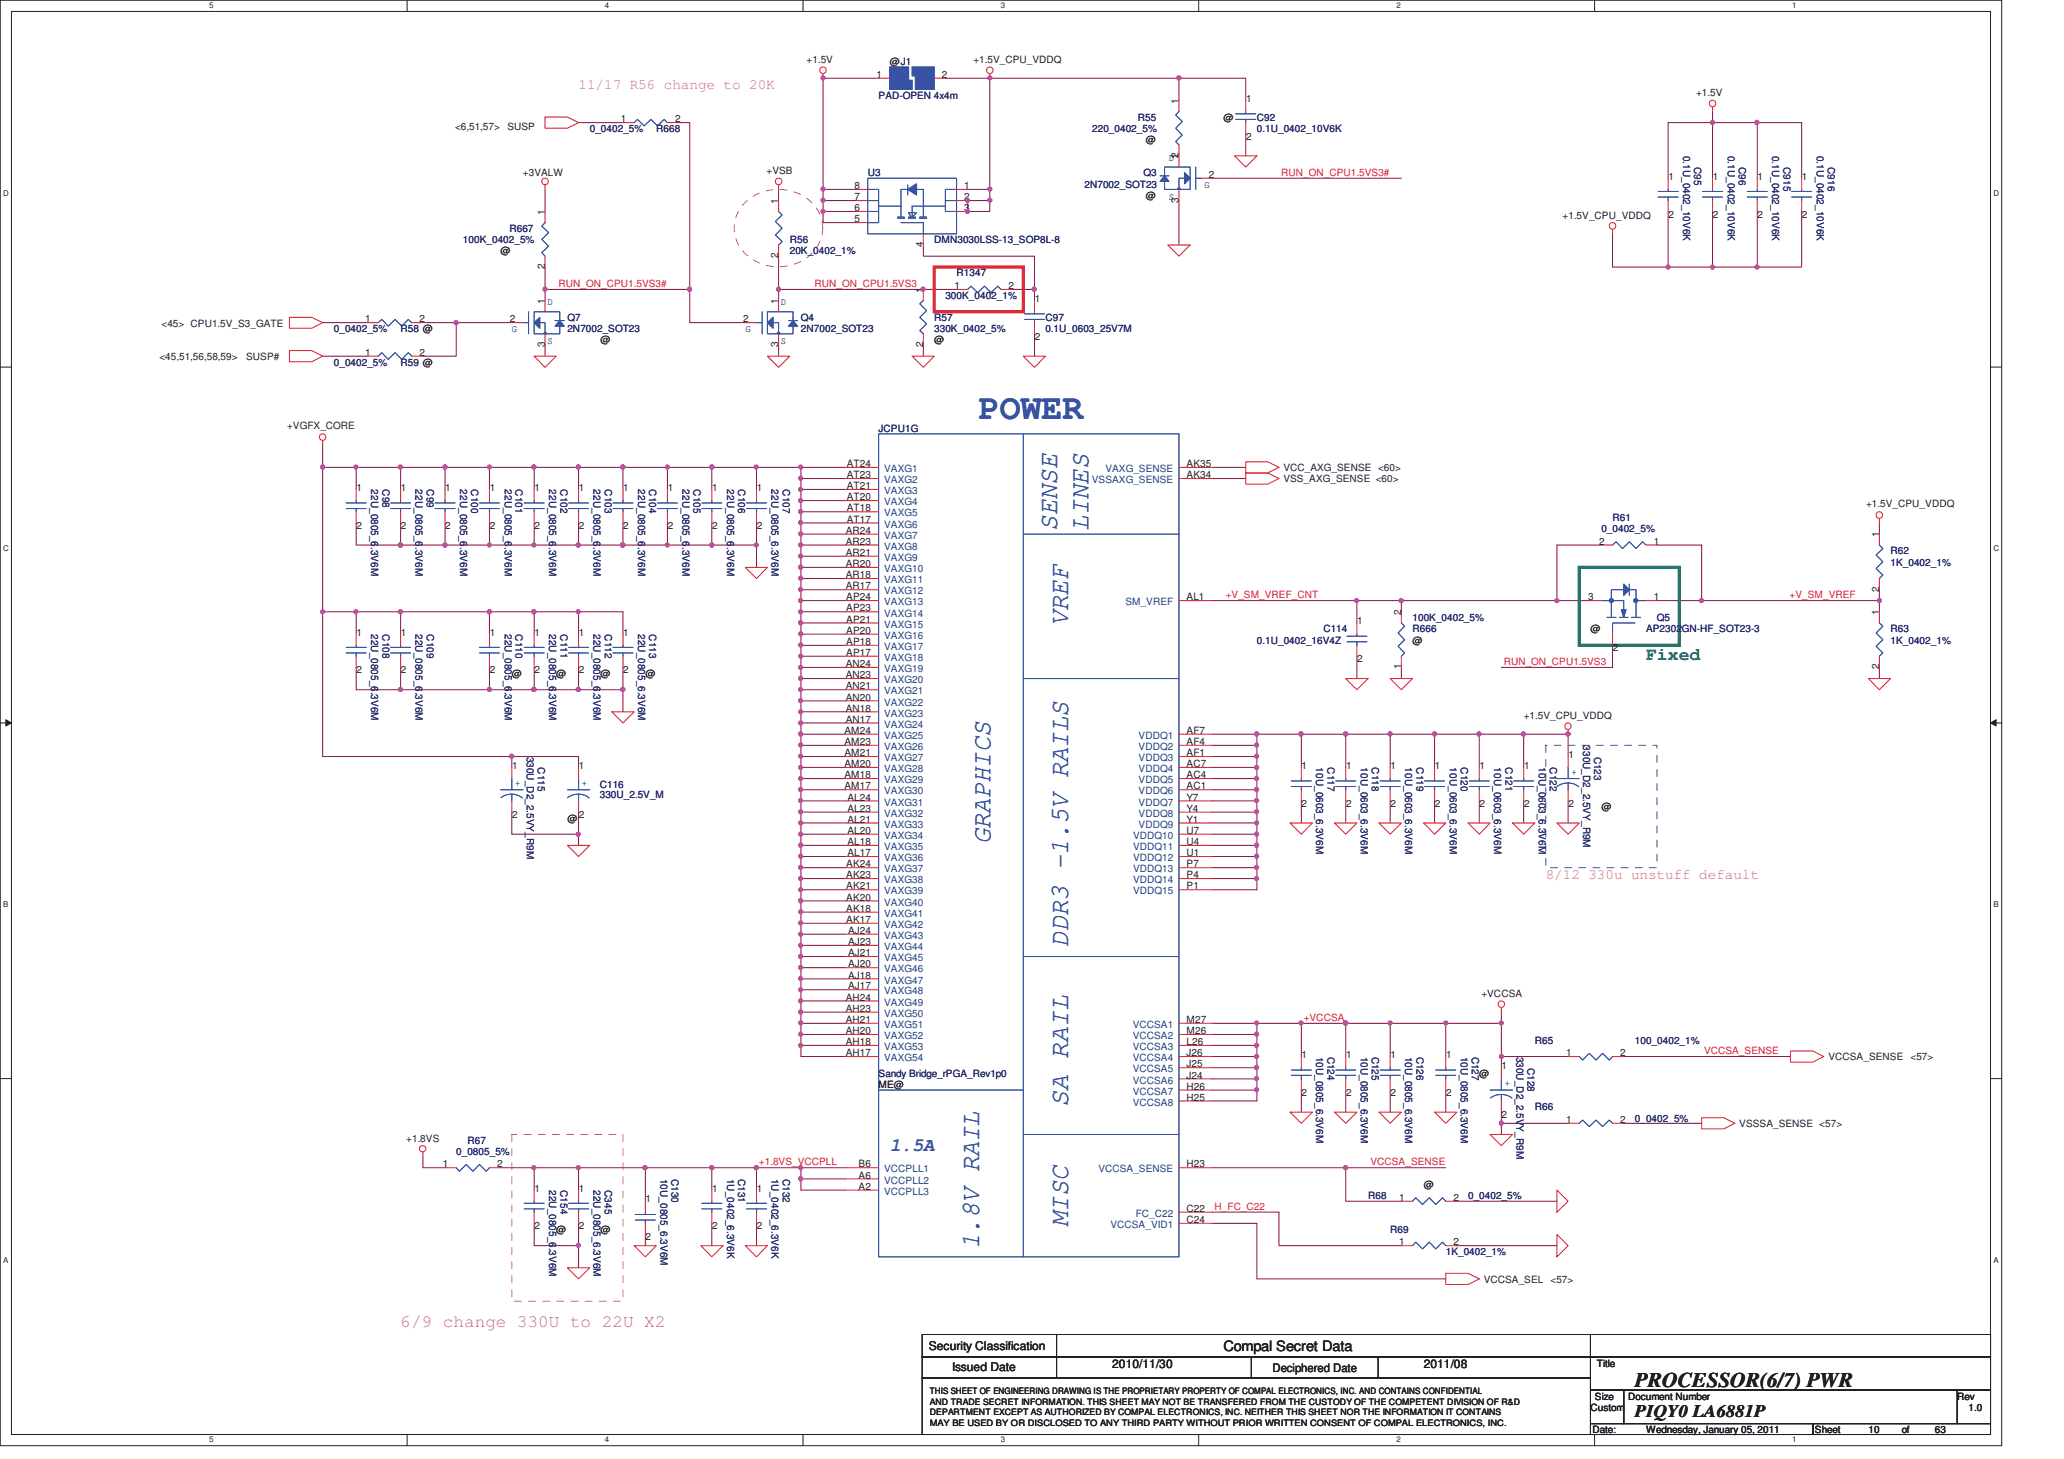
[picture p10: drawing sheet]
<svg xmlns="http://www.w3.org/2000/svg" width="297mm" height="210mm" viewBox="0 0 297 210" stroke-linecap="round" stroke-linejoin="round" font-family="sans-serif">
<defs><g id="words">
<text font-size="5.1" fill="#3953a4" x="140.9" y="60.3">POWER</text>
<g font-size="3.8" fill="#3953a4">
<text x="152.1" y="76.4" transform="rotate(-90 152.1 76.4)">SENSE</text>
<text x="156.6" y="76.4" transform="rotate(-90 156.6 76.4)">LINES</text>
<text x="153.7" y="90.1" transform="rotate(-90 153.7 90.1)">VREF</text>
<text x="142.5" y="121.5" transform="rotate(-90 142.5 121.5)">GRAPHICS</text>
<text x="153.7" y="136.2" transform="rotate(-90 153.7 136.2)">DDR3 -1.5V RAILS</text>
<text x="153.7" y="159.3" transform="rotate(-90 153.7 159.3)">SA RAIL</text>
<text x="140.9" y="179.7" transform="rotate(-90 140.9 179.7)">1.8V RAIL</text>
<text x="153.7" y="176.6" transform="rotate(-90 153.7 176.6)">MISC</text>
</g>
<text font-size="3" fill="#231f20" x="235.3" y="199.6">PROCESSOR(6/7) PWR</text>
<text font-size="2.7" fill="#3953a4" x="128.1" y="165.6">1.5A</text>
<text font-size="2.5" fill="#098040" x="236.9" y="95">Fixed</text>
<text font-size="2.5" fill="#b9529f" x="57.7" y="191">6/9 change 330U to 22U X2</text>
<text font-size="2.5" fill="#231f20" x="235.3" y="204">PIQY0 LA6881P</text>
<g font-size="2.1" fill="#b9529f">
<text x="83.3" y="12.9">11/17 R56 change to 20K</text>
<text x="222.5" y="126.5">8/12 330u unstuff default</text>
</g>
<text font-size="2.1" fill="#231f20" x="176.1" y="194.5">Compal Secret Data</text>
<g font-size="1.7" fill="#231f20">
<text x="133.7" y="194.3">Security Classification</text>
<text x="137" y="197.4">Issued Date</text>
<text x="160.1" y="196.9">2010/11/30</text>
<text x="183.1" y="197.4">Deciphered Date</text>
<text x="204.9" y="196.9">2011/08</text>
</g>
<g font-size="1.4" fill="#231f20">
<text x="116.1" y="9.1">+1.5V</text>
<text x="126.1" y="11.2">1</text>
<text x="128.1" y="9.4">@J1</text>
<text x="135.5" y="11.2">2</text>
<text x="140.1" y="9.1">+1.5V_CPU_VDDQ</text>
<text x="89.4" y="17.6">1</text>
<text x="97.2" y="17.6">2</text>
<text x="169.6" y="14.9" transform="rotate(-90 169.6 14.9)">1</text>
<text x="176.1" y="17.4">@</text>
<text x="179.3" y="14.6">1</text>
<text x="244.1" y="13.9">+1.5V</text>
<text x="65.5" y="18.7">&lt;6,51,57&gt;</text>
<text x="73" y="18.7">SUSP</text>
<text x="164.9" y="20.6">@</text>
<text x="169.6" y="22.9" transform="rotate(-90 169.6 22.9)">12</text>
<text x="179.3" y="20.1">2</text>
<text x="75.3" y="25.4">+3VALW</text>
<text x="110.3" y="25.1">+VSB</text>
<text x="112" y="29.3" transform="rotate(-90 112 29.3)">1</text>
<text x="123" y="28.8">7</text>
<text x="123" y="27.2">8</text>
<text x="138.8" y="28.8">2</text>
<text x="138.8" y="27.2">1</text>
<text x="164.9" y="28.6">@</text>
<text x="169.6" y="29.2" transform="rotate(-90 169.6 29.2)">3</text>
<text x="174" y="25.6">2</text>
<text x="240.1" y="25.9">1</text>
<text x="246.5" y="25.9">1</text>
<text x="252.9" y="25.9">1</text>
<text x="259.3" y="25.9">1</text>
<text x="78.4" y="30.9" transform="rotate(-90 78.4 30.9)">1</text>
<text x="123" y="30.4">6</text>
<text x="123" y="32">5</text>
<text x="132.8" y="35.6" transform="rotate(-90 132.8 35.6)">4</text>
<text x="138.8" y="30.4">3</text>
<text x="224.9" y="31.5">+1.5V_CPU_VDDQ</text>
<text x="240.1" y="31.3">2</text>
<text x="246.5" y="31.3">2</text>
<text x="252.9" y="31.3">2</text>
<text x="259.3" y="31.3">2</text>
<text x="72" y="36.6">@</text>
<text x="78.4" y="38.8" transform="rotate(-90 78.4 38.8)">2</text>
<text x="112" y="37.2" transform="rotate(-90 112 37.2)">2</text>
<text x="137.4" y="41.6">1</text>
<text x="145.2" y="41.6">2</text>
<text x="23.2" y="47">&lt;45&gt; CPU1.5V_S3_GATE</text>
<text x="52.5" y="46.4">1</text>
<text x="60.4" y="46.4">2</text>
<text x="73.4" y="46.4">2</text>
<text x="78.4" y="43.8" transform="rotate(-90 78.4 43.8)">1</text>
<text x="107" y="46.4">2</text>
<text x="112" y="43.8" transform="rotate(-90 112 43.8)">1</text>
<text x="132.8" y="42.2" transform="rotate(-90 132.8 42.2)">1</text>
<text x="148.9" y="43.5">1</text>
<text x="22.9" y="51.8">&lt;45,51,56,58,59&gt;</text>
<text x="35.4" y="51.8">SUSP#</text>
<text x="52.5" y="51.2">1</text>
<text x="60.4" y="51.2">2</text>
<text x="78.4" y="49.9" transform="rotate(-90 78.4 49.9)">3</text>
<text x="86.4" y="49.4">@</text>
<text x="112" y="49.9" transform="rotate(-90 112 49.9)">3</text>
<text x="132.8" y="49.9" transform="rotate(-90 132.8 49.9)">2</text>
<text x="134.4" y="49.4">@</text>
<text x="148.9" y="48.9">2</text>
<text x="41.3" y="61.7">+VGFX_CORE</text>
<text x="51.3" y="70.7">1</text>
<text x="57.7" y="70.7">1</text>
<text x="64.1" y="70.7">1</text>
<text x="70.5" y="70.7">1</text>
<text x="76.9" y="70.7">1</text>
<text x="83.3" y="70.7">1</text>
<text x="89.7" y="70.7">1</text>
<text x="96.1" y="70.7">1</text>
<text x="102.5" y="70.7">1</text>
<text x="108.9" y="70.7">1</text>
<text x="121.9" y="67.2">AT24</text>
<text x="121.9" y="68.8">AT23</text>
<text x="121.9" y="70.4">AT21</text>
<text x="170.8" y="67.2">AK35</text>
<text x="170.8" y="68.8">AK34</text>
<text x="184.7" y="67.8">VCC_AXG_SENSE &lt;60&gt;</text>
<text x="184.7" y="69.4">VSS_AXG_SENSE &lt;60&gt;</text>
<text x="51.3" y="76.1">2</text>
<text x="57.7" y="76.1">2</text>
<text x="64.1" y="76.1">2</text>
<text x="70.5" y="76.1">2</text>
<text x="76.9" y="76.1">2</text>
<text x="83.3" y="76.1">2</text>
<text x="89.7" y="76.1">2</text>
<text x="96.1" y="76.1">2</text>
<text x="102.5" y="76.1">2</text>
<text x="108.9" y="76.1">2</text>
<text x="121.7" y="76.8">AR24</text>
<text x="121.9" y="72">AT20</text>
<text x="121.9" y="73.6">AT18</text>
<text x="121.9" y="75.2">AT17</text>
<text x="268.6" y="72.9">+1.5V_CPU_VDDQ</text>
<text x="270.4" y="77.3" transform="rotate(-90 270.4 77.3)">1</text>
<text x="121.7" y="78.4">AR23</text>
<text x="121.7" y="80">AR21</text>
<text x="121.7" y="81.6">AR20</text>
<text x="121.7" y="83.2">AR18</text>
<text x="230.2" y="78.4">2</text>
<text x="238" y="78.4">1</text>
<text x="121.7" y="84.8">AR17</text>
<text x="121.8" y="86.4">AP24</text>
<text x="121.8" y="88">AP23</text>
<text x="121.8" y="89.6">AP21</text>
<text x="170.8" y="86.4">AL1</text>
<text x="195.3" y="89.9">1</text>
<text x="201.6" y="88.6" transform="rotate(-90 201.6 88.6)">2</text>
<text x="228.6" y="86.4">3</text>
<text x="238" y="86.4">1</text>
<text x="270.4" y="88.6" transform="rotate(-90 270.4 88.6)">1</text>
<text x="270.4" y="85.2" transform="rotate(-90 270.4 85.2)">2</text>
<text x="51.3" y="91.5">1</text>
<text x="57.7" y="91.5">1</text>
<text x="70.5" y="91.5">1</text>
<text x="76.9" y="91.5">1</text>
<text x="83.3" y="91.5">1</text>
<text x="89.7" y="91.5">1</text>
<text x="121.8" y="91.2">AP20</text>
<text x="121.8" y="92.8">AP18</text>
<text x="121.8" y="94.4">AP17</text>
<text x="195.3" y="95.3">2</text>
<text x="203.3" y="92.6">@</text>
<text x="228.9" y="91">@</text>
<text x="232.1" y="93.7">2</text>
<text x="51.3" y="96.9">2</text>
<text x="57.7" y="96.9">2</text>
<text x="70.5" y="96.9">2</text>
<text x="73.7" y="97.4">@</text>
<text x="76.9" y="96.9">2</text>
<text x="80" y="97.4">@</text>
<text x="83.3" y="96.9">2</text>
<text x="86.4" y="97.4">@</text>
<text x="89.7" y="96.9">2</text>
<text x="92.9" y="97.4">@</text>
<text x="121.7" y="96">AN24</text>
<text x="121.7" y="97.6">AN23</text>
<text x="121.7" y="99.2">AN21</text>
<text x="121.7" y="100.8">AN20</text>
<text x="201.6" y="96.3" transform="rotate(-90 201.6 96.3)">1</text>
<text x="270.4" y="96.3" transform="rotate(-90 270.4 96.3)">2</text>
<text x="121.5" y="105.6">AM24</text>
<text x="121.5" y="107.2">AM23</text>
<text x="121.7" y="102.4">AN18</text>
<text x="121.7" y="104">AN17</text>
<text x="170.8" y="105.6">AF7</text>
<text x="170.8" y="107.2">AF4</text>
<text x="219.3" y="103.5">+1.5V_CPU_VDDQ</text>
<text x="73.7" y="110.7">1</text>
<text x="83.3" y="110.7">1</text>
<text x="121.5" y="108.8">AM21</text>
<text x="121.5" y="110.4">AM20</text>
<text x="121.5" y="112">AM18</text>
<text x="121.5" y="113.6">AM17</text>
<text x="170.8" y="108.8">AF1</text>
<text x="170.8" y="110.4">AC7</text>
<text x="170.8" y="112">AC4</text>
<text x="170.8" y="113.6">AC1</text>
<text x="187.3" y="110.7">1</text>
<text x="193.7" y="110.7">1</text>
<text x="200.1" y="110.7">1</text>
<text x="206.5" y="110.7">1</text>
<text x="212.9" y="110.7">1</text>
<text x="219.3" y="110.7">1</text>
<text x="225.7" y="109">1</text>
<text x="73.7" y="117.7">2</text>
<text x="81.7" y="118.2">@</text>
<text x="83.3" y="117.7">2</text>
<text x="122" y="115.2">AL24</text>
<text x="122" y="116.8">AL23</text>
<text x="122" y="118.4">AL21</text>
<text x="170.8" y="115.2">Y7</text>
<text x="170.8" y="116.8">Y4</text>
<text x="170.8" y="118.4">Y1</text>
<text x="187.3" y="116.1">2</text>
<text x="193.7" y="116.1">2</text>
<text x="200.1" y="116.1">2</text>
<text x="206.5" y="116.1">2</text>
<text x="212.9" y="116.1">2</text>
<text x="219.3" y="116.1">2</text>
<text x="225.7" y="116.1">2</text>
<text x="230.5" y="116.6">@</text>
<text x="121.8" y="124.8">AK24</text>
<text x="122" y="120">AL20</text>
<text x="122" y="121.6">AL18</text>
<text x="122" y="123.2">AL17</text>
<text x="170.8" y="121.6">U4</text>
<text x="170.8" y="123.2">U1</text>
<text x="170.8" y="124.8">P7</text>
<text x="170.8" y="120">U7</text>
<text x="121.8" y="126.4">AK23</text>
<text x="121.8" y="128">AK21</text>
<text x="121.8" y="129.6">AK20</text>
<text x="121.8" y="131.2">AK18</text>
<text x="170.8" y="126.4">P4</text>
<text x="170.8" y="128">P1</text>
<text x="121.8" y="132.8">AK17</text>
<text x="122" y="134.4">AJ24</text>
<text x="122" y="136">AJ23</text>
<text x="122" y="137.6">AJ21</text>
<text x="122" y="139.2">AJ20</text>
<text x="122" y="140.8">AJ18</text>
<text x="122" y="142.4">AJ17</text>
<text x="213.2" y="143.5">+VCCSA</text>
<text x="121.7" y="144">AH24</text>
<text x="121.7" y="145.6">AH23</text>
<text x="121.7" y="147.2">AH21</text>
<text x="121.7" y="148.8">AH20</text>
<text x="170.8" y="147.2">M27</text>
<text x="170.8" y="148.8">M26</text>
<text x="121.7" y="150.4">AH18</text>
<text x="121.7" y="152">AH17</text>
<text x="170.8" y="150.4">L26</text>
<text x="170.8" y="152">J26</text>
<text x="170.8" y="153.6">J25</text>
<text x="170.8" y="155.2">J24</text>
<text x="187.3" y="152.3">1</text>
<text x="193.7" y="152.3">1</text>
<text x="200.1" y="152.3">1</text>
<text x="208.1" y="152.3">1</text>
<text x="212.9" y="155">@</text>
<text x="216.1" y="153.9">1</text>
<text x="225.4" y="152">1</text>
<text x="233.2" y="152">2</text>
<text x="263.1" y="152.6">VCCSA_SENSE</text>
<text x="274.9" y="152.6">&lt;57&gt;</text>
<text x="126.4" y="156.6">ME@</text>
<text x="170.8" y="156.8">H26</text>
<text x="170.8" y="158.4">H25</text>
<text x="187.3" y="157.7">2</text>
<text x="193.7" y="157.7">2</text>
<text x="200.1" y="157.7">2</text>
<text x="208.1" y="157.7">2</text>
<text x="216.1" y="160.9">2</text>
<text x="225.4" y="161.6">1</text>
<text x="233.2" y="161.6">2</text>
<text x="58.5" y="164.3">+1.8VS</text>
<text x="250.3" y="162.2">VSSSA_SENSE &lt;57&gt;</text>
<text x="63.8" y="168">1</text>
<text x="71.5" y="168">2</text>
<text x="76.9" y="171.5">1</text>
<text x="83.3" y="171.5">1</text>
<text x="92.9" y="173.1">1</text>
<text x="102.5" y="171.5">1</text>
<text x="108.9" y="171.5">1</text>
<text x="123.6" y="168">B6</text>
<text x="123.6" y="169.6">A6</text>
<text x="123.6" y="171.2">A2</text>
<text x="170.8" y="168">H23</text>
<text x="201.4" y="172.8">1</text>
<text x="204.9" y="171">@</text>
<text x="209.2" y="172.8">2</text>
<text x="76.9" y="176.9">2</text>
<text x="80" y="177.4">@</text>
<text x="83.3" y="176.9">2</text>
<text x="86.4" y="177.4">@</text>
<text x="92.9" y="178.5">2</text>
<text x="102.5" y="176.9">2</text>
<text x="108.9" y="176.9">2</text>
<text x="170.8" y="176">C24</text>
<text x="170.8" y="174.4">C22</text>
<text x="201.4" y="179.2">1</text>
<text x="209.2" y="179.2">2</text>
<text x="213.5" y="184.6">VCCSA_SEL</text>
<text x="223.1" y="184.6">&lt;57&gt;</text>
<text x="229.8" y="196.8">Title</text>
<text x="228.9" y="203">Custom</text>
<text x="229.5" y="201.4">Size</text>
<text x="234.3" y="201.4">Document Number</text>
<text x="281.7" y="201.4">Rev</text>
<text x="283.3" y="203">1.0</text>
<text x="229.2" y="206.2">Date:</text>
<text x="236.9" y="206.2">Wednesday, January 05, 2011</text>
<text x="261.2" y="206.2">Sheet</text>
<text x="268.9" y="206.2">10</text>
<text x="273.7" y="206.2">of</text>
<text x="278.5" y="206.2">63</text>
</g>
<g font-size="1.4" fill="#282973">
<text x="126.4" y="14.2">PAD-OPEN 4x4m</text>
<text x="163.7" y="17.4">R55</text>
<text x="180.9" y="17.4">C92</text>
<text x="84.9" y="19">0_0402_5%</text>
<text x="94.4" y="19">R668</text>
<text x="157.2" y="19">220_0402_5%</text>
<text x="180.9" y="19">0.1U_0402_10V6K</text>
<text x="242.2" y="22.4" transform="rotate(90 242.2 22.4)">0.1U_0402_10V6K</text>
<text x="248.7" y="22.4" transform="rotate(90 248.7 22.4)">0.1U_0402_10V6K</text>
<text x="255.1" y="22.4" transform="rotate(90 255.1 22.4)">0.1U_0402_10V6K</text>
<text x="261.4" y="22.4" transform="rotate(90 261.4 22.4)">0.1U_0402_10V6K</text>
<text x="124.9" y="25.4">U3</text>
<text x="156.1" y="27">2N7002_SOT23</text>
<text x="164.5" y="25.4">Q3</text>
<text x="243.8" y="24" transform="rotate(90 243.8 24)">C95</text>
<text x="250.2" y="24" transform="rotate(90 250.2 24)">C96</text>
<text x="256.7" y="24" transform="rotate(90 256.7 24)">C915</text>
<text x="263.1" y="24" transform="rotate(90 263.1 24)">C916</text>
<text x="66.6" y="35">100K_0402_5%</text>
<text x="73.3" y="33.4">R667</text>
<text x="113.7" y="35">R56</text>
<text x="134.4" y="35">DMN3030LSS-13_SOP8L-8</text>
<text x="113.7" y="36.6">20K_0402_1%</text>
<text x="137.7" y="39.8">R1347</text>
<text x="48" y="47.8">0_0402_5%</text>
<text x="57.7" y="47.8">R58 @</text>
<text x="81.7" y="46.2">Q7</text>
<text x="81.7" y="47.8">2N7002_SOT23</text>
<text x="115.3" y="46.2">Q4</text>
<text x="115.3" y="47.8">2N7002_SOT23</text>
<text x="134.4" y="46.2">R57</text>
<text x="134.4" y="47.8">330K_0402_5%</text>
<text x="136.1" y="43">300K_0402_1%</text>
<text x="150.4" y="46.2">C97</text>
<text x="150.4" y="47.8">0.1U_0603_25V7M</text>
<text x="48" y="52.6">0_0402_5%</text>
<text x="57.7" y="52.6">R59 @</text>
<text x="126.4" y="62.2">JCPU1G</text>
<text x="53.4" y="70.4" transform="rotate(90 53.4 70.4)">22U_0805_6.3V6M</text>
<text x="55" y="70.4" transform="rotate(90 55 70.4)">C98</text>
<text x="59.8" y="70.4" transform="rotate(90 59.8 70.4)">22U_0805_6.3V6M</text>
<text x="61.4" y="70.4" transform="rotate(90 61.4 70.4)">C99</text>
<text x="66.2" y="70.4" transform="rotate(90 66.2 70.4)">22U_0805_6.3V6M</text>
<text x="67.8" y="70.4" transform="rotate(90 67.8 70.4)">C100</text>
<text x="72.6" y="70.4" transform="rotate(90 72.6 70.4)">22U_0805_6.3V6M</text>
<text x="74.2" y="70.4" transform="rotate(90 74.2 70.4)">C101</text>
<text x="79" y="70.4" transform="rotate(90 79 70.4)">22U_0805_6.3V6M</text>
<text x="80.6" y="70.4" transform="rotate(90 80.6 70.4)">C102</text>
<text x="85.4" y="70.4" transform="rotate(90 85.4 70.4)">22U_0805_6.3V6M</text>
<text x="87" y="70.4" transform="rotate(90 87 70.4)">C103</text>
<text x="91.8" y="70.4" transform="rotate(90 91.8 70.4)">22U_0805_6.3V6M</text>
<text x="93.4" y="70.4" transform="rotate(90 93.4 70.4)">C104</text>
<text x="98.2" y="70.4" transform="rotate(90 98.2 70.4)">22U_0805_6.3V6M</text>
<text x="99.8" y="70.4" transform="rotate(90 99.8 70.4)">C105</text>
<text x="104.6" y="70.4" transform="rotate(90 104.6 70.4)">22U_0805_6.3V6M</text>
<text x="106.2" y="70.4" transform="rotate(90 106.2 70.4)">C106</text>
<text x="111" y="70.4" transform="rotate(90 111 70.4)">22U_0805_6.3V6M</text>
<text x="112.6" y="70.4" transform="rotate(90 112.6 70.4)">C107</text>
<text x="230.5" y="76.6">0_0402_5%</text>
<text x="232.1" y="75">R61</text>
<text x="272.1" y="79.8">R62</text>
<text x="272.1" y="81.4">1K_0402_1%</text>
<text x="203.3" y="89.4">100K_0402_5%</text>
<text x="238.5" y="89.4">Q5</text>
<text x="53.4" y="91.3" transform="rotate(90 53.4 91.3)">22U_0805_6.3V6M</text>
<text x="55" y="91.3" transform="rotate(90 55 91.3)">C108</text>
<text x="59.8" y="91.3" transform="rotate(90 59.8 91.3)">22U_0805_6.3V6M</text>
<text x="61.4" y="91.3" transform="rotate(90 61.4 91.3)">C109</text>
<text x="72.6" y="91.3" transform="rotate(90 72.6 91.3)">22U_0805_6.3V6M</text>
<text x="74.2" y="91.3" transform="rotate(90 74.2 91.3)">C110</text>
<text x="79" y="91.3" transform="rotate(90 79 91.3)">22U_0805_6.3V6M</text>
<text x="80.6" y="91.3" transform="rotate(90 80.6 91.3)">C111</text>
<text x="85.4" y="91.3" transform="rotate(90 85.4 91.3)">22U_0805_6.3V6M</text>
<text x="87" y="91.3" transform="rotate(90 87 91.3)">C112</text>
<text x="91.8" y="91.3" transform="rotate(90 91.8 91.3)">22U_0805_6.3V6M</text>
<text x="93.4" y="91.3" transform="rotate(90 93.4 91.3)">C113</text>
<text x="180.9" y="92.6">0.1U_0402_16V4Z</text>
<text x="190.5" y="91">C114</text>
<text x="203.3" y="91">R666</text>
<text x="236.9" y="91">AP2302GN-HF_SOT23-3</text>
<text x="272.1" y="91">R63</text>
<text x="272.1" y="92.6">1K_0402_1%</text>
<text x="227.8" y="107.3" transform="rotate(90 227.8 107.3)">330U_D2_2.5VY_R9M</text>
<text x="75.8" y="108.9" transform="rotate(90 75.8 108.9)">330U_D2_2.5VY_R9M</text>
<text x="77.4" y="110.4" transform="rotate(90 77.4 110.4)">C115</text>
<text x="86.3" y="113.4">C116</text>
<text x="189.4" y="110.4" transform="rotate(90 189.4 110.4)">10U_0603_6.3V6M</text>
<text x="191" y="110.4" transform="rotate(90 191 110.4)">C117</text>
<text x="195.8" y="110.4" transform="rotate(90 195.8 110.4)">10U_0603_6.3V6M</text>
<text x="197.4" y="110.4" transform="rotate(90 197.4 110.4)">C118</text>
<text x="202.2" y="110.4" transform="rotate(90 202.2 110.4)">10U_0603_6.3V6M</text>
<text x="203.8" y="110.4" transform="rotate(90 203.8 110.4)">C119</text>
<text x="208.7" y="110.4" transform="rotate(90 208.7 110.4)">10U_0603_6.3V6M</text>
<text x="210.2" y="110.4" transform="rotate(90 210.2 110.4)">C120</text>
<text x="215" y="110.4" transform="rotate(90 215 110.4)">10U_0603_6.3V6M</text>
<text x="216.7" y="110.4" transform="rotate(90 216.7 110.4)">C121</text>
<text x="221.4" y="110.4" transform="rotate(90 221.4 110.4)">10U_0603_6.3V6M</text>
<text x="223.1" y="110.4" transform="rotate(90 223.1 110.4)">C122</text>
<text x="229.4" y="108.9" transform="rotate(90 229.4 108.9)">C123</text>
<text x="86.3" y="114.8">330U_2.5V_M</text>
<text x="126.4" y="155">Sandy Bridge_rPGA_Rev1p0</text>
<text x="189.4" y="152.1" transform="rotate(90 189.4 152.1)">10U_0805_6.3V6M</text>
<text x="191" y="152.1" transform="rotate(90 191 152.1)">C124</text>
<text x="195.8" y="152.1" transform="rotate(90 195.8 152.1)">10U_0805_6.3V6M</text>
<text x="197.4" y="152.1" transform="rotate(90 197.4 152.1)">C125</text>
<text x="202.2" y="152.1" transform="rotate(90 202.2 152.1)">10U_0805_6.3V6M</text>
<text x="203.8" y="152.1" transform="rotate(90 203.8 152.1)">C126</text>
<text x="210.2" y="152.1" transform="rotate(90 210.2 152.1)">10U_0805_6.3V6M</text>
<text x="211.8" y="152.1" transform="rotate(90 211.8 152.1)">C127</text>
<text x="218.2" y="152.1" transform="rotate(90 218.2 152.1)">330U_D2_2.5VY_R9M</text>
<text x="219.8" y="153.7" transform="rotate(90 219.8 153.7)">C128</text>
<text x="220.9" y="150.2">R65</text>
<text x="235.3" y="150.2">100_0402_1%</text>
<text x="220.9" y="159.8">R66</text>
<text x="235.3" y="161.4">0_0402_5%</text>
<text x="65.7" y="166.2">0_0805_5%</text>
<text x="67.3" y="164.6">R67</text>
<text x="79" y="171.3" transform="rotate(90 79 171.3)">22U_0805_6.3V6M</text>
<text x="80.6" y="171.3" transform="rotate(90 80.6 171.3)">C154</text>
<text x="85.4" y="171.3" transform="rotate(90 85.4 171.3)">22U_0805_6.3V6M</text>
<text x="87" y="171.3" transform="rotate(90 87 171.3)">C345</text>
<text x="95" y="169.7" transform="rotate(90 95 169.7)">10U_0805_6.3V6M</text>
<text x="96.6" y="169.7" transform="rotate(90 96.6 169.7)">C130</text>
<text x="104.6" y="169.7" transform="rotate(90 104.6 169.7)">1U_0402_6.3V6K</text>
<text x="106.2" y="169.7" transform="rotate(90 106.2 169.7)">C131</text>
<text x="111" y="169.7" transform="rotate(90 111 169.7)">1U_0402_6.3V6K</text>
<text x="112.6" y="169.7" transform="rotate(90 112.6 169.7)">C132</text>
<text x="196.9" y="172.6">R68</text>
<text x="211.3" y="172.6">0_0402_5%</text>
<text x="200.1" y="177.4">R69</text>
<text x="208.1" y="180.6">1K_0402_1%</text>
</g>
<g font-size="1.4" fill="#3953a4">
<text x="168.2" y="23.2">D</text>
<text x="168.2" y="28.7">S</text>
<text x="173.4" y="27">G</text>
<text x="73.7" y="47.8">G</text>
<text x="78.8" y="43.9">D</text>
<text x="107.3" y="47.8">G</text>
<text x="112.4" y="43.9">D</text>
<text x="78.8" y="49.6">S</text>
<text x="112.4" y="49.6">S</text>
<text x="74.1" y="113.1">+</text>
<text x="83.7" y="113.1">+</text>
<text x="226.1" y="111.5">+</text>
<text x="216.6" y="156.3">+</text>
</g>
<g font-size="1.4" fill="#ed2024">
<text x="184.4" y="25.3">RUN_ON_CPU1.5VS3#</text>
<text x="80.4" y="41.3">RUN_ON_CPU1.5VS3#</text>
<text x="117.2" y="41.3">RUN_ON_CPU1.5VS3</text>
<text x="176.4" y="86.1">+V_SM_VREF_CNT</text>
<text x="257.6" y="86.1">+V_SM_VREF</text>
<text x="216.4" y="95.7">RUN_ON_CPU1.5VS3</text>
<text x="187.6" y="146.9">+VCCSA</text>
<text x="245.2" y="151.7">VCCSA_SENSE</text>
<text x="109.2" y="167.7">+1.8VS_VCCPLL</text>
<text x="197.2" y="167.7">VCCSA_SENSE</text>
<text x="174.8" y="174.1">H_FC_C22</text>
</g>
<g font-size="1.4" fill="#1d437e">
<text x="127.3" y="67.9">VAXG1</text>
<text x="127.3" y="69.6">VAXG2</text>
<text x="127.3" y="71.1">VAXG3</text>
<text x="157.1" y="69.6">VSSAXG_SENSE</text>
<text x="159.1" y="67.9">VAXG_SENSE</text>
<text x="127.3" y="72.7">VAXG4</text>
<text x="127.3" y="74.3">VAXG5</text>
<text x="127.3" y="75.9">VAXG6</text>
<text x="127.3" y="77.6">VAXG7</text>
<text x="127.3" y="79.1">VAXG8</text>
<text x="127.3" y="80.7">VAXG9</text>
<text x="127.3" y="82.3">VAXG10</text>
<text x="127.3" y="83.9">VAXG11</text>
<text x="127.3" y="85.6">VAXG12</text>
<text x="127.3" y="87.1">VAXG13</text>
<text x="127.3" y="88.7">VAXG14</text>
<text x="162" y="87.1">SM_VREF</text>
<text x="127.3" y="90.3">VAXG15</text>
<text x="127.3" y="91.9">VAXG16</text>
<text x="127.3" y="93.6">VAXG17</text>
<text x="127.3" y="95.1">VAXG18</text>
<text x="127.3" y="96.7">VAXG19</text>
<text x="127.3" y="98.3">VAXG20</text>
<text x="127.3" y="99.9">VAXG21</text>
<text x="127.3" y="101.6">VAXG22</text>
<text x="127.3" y="103.1">VAXG23</text>
<text x="127.3" y="104.7">VAXG24</text>
<text x="127.3" y="106.3">VAXG25</text>
<text x="127.3" y="107.9">VAXG26</text>
<text x="163.9" y="106.3">VDDQ1</text>
<text x="163.9" y="107.9">VDDQ2</text>
<text x="127.3" y="109.6">VAXG27</text>
<text x="127.3" y="111.1">VAXG28</text>
<text x="127.3" y="112.7">VAXG29</text>
<text x="163.9" y="109.6">VDDQ3</text>
<text x="163.9" y="111.1">VDDQ4</text>
<text x="163.9" y="112.7">VDDQ5</text>
<text x="127.3" y="114.3">VAXG30</text>
<text x="127.3" y="115.9">VAXG31</text>
<text x="127.3" y="117.6">VAXG32</text>
<text x="127.3" y="119.1">VAXG33</text>
<text x="163.9" y="114.3">VDDQ6</text>
<text x="163.9" y="115.9">VDDQ7</text>
<text x="163.9" y="117.6">VDDQ8</text>
<text x="163.9" y="119.1">VDDQ9</text>
<text x="127.3" y="120.7">VAXG34</text>
<text x="127.3" y="122.3">VAXG35</text>
<text x="127.3" y="123.9">VAXG36</text>
<text x="127.3" y="125.6">VAXG37</text>
<text x="163.1" y="122.3">VDDQ11</text>
<text x="163.1" y="123.9">VDDQ12</text>
<text x="163.1" y="125.6">VDDQ13</text>
<text x="163.1" y="120.7">VDDQ10</text>
<text x="127.3" y="127.1">VAXG38</text>
<text x="127.3" y="128.7">VAXG39</text>
<text x="127.3" y="130.3">VAXG40</text>
<text x="127.3" y="131.9">VAXG41</text>
<text x="163.1" y="127.1">VDDQ14</text>
<text x="163.1" y="128.7">VDDQ15</text>
<text x="127.3" y="133.6">VAXG42</text>
<text x="127.3" y="135.1">VAXG43</text>
<text x="127.3" y="136.7">VAXG44</text>
<text x="127.3" y="138.3">VAXG45</text>
<text x="127.3" y="140">VAXG46</text>
<text x="127.3" y="141.6">VAXG47</text>
<text x="127.3" y="143.1">VAXG48</text>
<text x="127.3" y="144.7">VAXG49</text>
<text x="127.3" y="146.3">VAXG50</text>
<text x="127.3" y="148">VAXG51</text>
<text x="127.3" y="149.6">VAXG52</text>
<text x="163" y="148">VCCSA1</text>
<text x="163" y="149.6">VCCSA2</text>
<text x="127.3" y="151.1">VAXG53</text>
<text x="127.3" y="152.7">VAXG54</text>
<text x="163" y="151.1">VCCSA3</text>
<text x="163" y="152.7">VCCSA4</text>
<text x="163" y="154.3">VCCSA5</text>
<text x="163" y="156">VCCSA6</text>
<text x="163" y="157.6">VCCSA7</text>
<text x="163" y="159.1">VCCSA8</text>
<text x="127.3" y="168.7">VCCPLL1</text>
<text x="127.3" y="170.3">VCCPLL2</text>
<text x="127.3" y="172">VCCPLL3</text>
<text x="158.1" y="168.7">VCCSA_SENSE</text>
<text x="159.8" y="176.7">VCCSA_VID1</text>
<text x="163.4" y="175.1">FC_C22</text>
</g>
<g font-size="1.3" fill="#231f20">
<text x="133.8" y="203.7">DEPARTMENT EXCEPT AS AUTHORIZED BY COMPAL ELECTRONICS, INC. NEITHER THIS SHEET NOR THE INFORMATION IT CONTAINS</text>
<text x="133.8" y="200.6">THIS SHEET OF ENGINEERING DRAWING IS THE PROPRIETARY PROPERTY OF COMPAL ELECTRONICS, INC. AND CONTAINS CONFIDENTIAL</text>
<text x="133.8" y="202.1">AND TRADE SECRET INFORMATION. THIS SHEET MAY NOT BE TRANSFERED FROM THE CUSTODY OF THE COMPETENT DIVISION OF R&amp;D</text>
<text x="133.8" y="205.2">MAY BE USED BY OR DISCLOSED TO ANY THIRD PARTY WITHOUT PRIOR WRITTEN CONSENT OF COMPAL ELECTRONICS, INC.</text>
</g>
<g font-size="1.1" fill="#231f20">
<text x="30.1" y="1.2">5</text>
<text x="87" y="1.2">4</text>
<text x="144" y="1.2">3</text>
<text x="201" y="1.2">2</text>
<text x="257.9" y="1.2">1</text>
<text x=".5" y="28.2">D</text>
<text x="286.9" y="28.2">D</text>
<text x=".5" y="79.4">C</text>
<text x="286.9" y="79.4">C</text>
<text x=".5" y="130.6">B</text>
<text x="286.9" y="130.6">B</text>
<text x=".5" y="181.8">A</text>
<text x="286.9" y="181.8">A</text>
<text x="30.1" y="207.6">5</text>
<text x="87" y="207.6">4</text>
<text x="144" y="207.6">3</text>
<text x="201" y="207.6">2</text>
<text x="257.9" y="207.6">1</text>
</g>
</g></defs>
<path d="M0 0h288.1v208.1h-288.1zM1.6 1.6h284.9v204.9h-284.9z" fill="none" stroke="#231f20" stroke-width=".14"/>
<g fill="#fff">
<path d="M30.1 .2h.6v1.2h-.6z"/>
<path d="M30.1 206.6h.6v1.2h-.6z"/>
</g>
<path d="M58.6 0v1.6M58.6 206.5v1.6" fill="none" stroke="#231f20" stroke-width=".14"/>
<g fill="#fff">
<path d="M87 .2h.6v1.2h-.6z"/>
<path d="M87 206.6h.6v1.2h-.6z"/>
</g>
<path d="M115.6 0v1.6M115.6 206.5v1.6" fill="none" stroke="#231f20" stroke-width=".14"/>
<g fill="#fff">
<path d="M144 .2h.6v1.2h-.6z"/>
<path d="M144 206.6h.6v1.2h-.6z"/>
</g>
<path d="M172.5 0v1.6M172.5 206.5v1.6" fill="none" stroke="#231f20" stroke-width=".14"/>
<g fill="#fff">
<path d="M201 .2h.5v1.2h-.5z"/>
<path d="M201 206.6h.5v1.2h-.5z"/>
</g>
<path d="M229.5 0v1.6M229.5 206.5v1.6" fill="none" stroke="#231f20" stroke-width=".14"/>
<g fill="#fff">
<path d="M257.9 .2h.6v1.2h-.6z"/>
<path d="M257.9 206.6h.6v1.2h-.6z"/>
<path d="M.5 27.2h.7v1.2h-.7z"/>
<path d="M286.9 27.2h.8v1.2h-.8z"/>
<path d="M.5 78.4h.7v1.2h-.7z"/>
<path d="M286.9 78.4h.8v1.2h-.8z"/>
</g>
<path d="M0 52.8h1.6M286.5 52.8h1.6" fill="none" stroke="#231f20" stroke-width=".14"/>
<g fill="#fff">
<path d="M.5 129.6h.7v1.2h-.7z"/>
<path d="M286.9 129.6h.7v1.2h-.7z"/>
</g>
<path d="M0 104.1h1.6M286.5 104.1h1.6" fill="none" stroke="#231f20" stroke-width=".14"/>
<path d="M.8 103.6l.8 .5-.8 .4z" fill="#231f20"/>
<path d="M.8 103.6l.8 .5-.8 .4z" fill="none" stroke="#231f20" stroke-width=".14"/>
<path d="M286.5 104.1l.8-.5v.9z" fill="#231f20"/>
<path d="M286.5 104.1l.8-.5v.9z" fill="none" stroke="#231f20" stroke-width=".14"/>
<g fill="#fff">
<path d="M.5 180.8h.7v1.2h-.7z"/>
<path d="M286.9 180.8h.7v1.2h-.7z"/>
</g>
<path d="M0 155.2h1.6M286.5 155.2h1.6" fill="none" stroke="#231f20" stroke-width=".14"/>
<path d="M180.9 118.4v1.7" fill="none" stroke="#7f1442" stroke-width=".14"/>
<circle cx="180.8" cy="118.4" r=".3" fill="#b9529f"/>
<circle cx="180.8" cy="118.4" r=".3" fill="none" stroke="#b9529f" stroke-width=".14"/>
<path d="M193.7 105.7h6.4v4.7M200.1 115.3v3.1M225.7 115.3v3.1" fill="none" stroke="#7f1442" stroke-width=".14"/>
<circle cx="200.1" cy="105.6" r=".31" fill="#b9529f"/>
<circle cx="200.1" cy="105.6" r=".31" fill="none" stroke="#b9529f" stroke-width=".14"/>
<path d="M219.3 105.7v4.7" fill="none" stroke="#7f1442" stroke-width=".14"/>
<circle cx="219.2" cy="105.6" r=".31" fill="#b9529f"/>
<circle cx="219.2" cy="105.6" r=".31" fill="none" stroke="#b9529f" stroke-width=".14"/>
<path d="M200.1 105.7h6.4v4.7M219.3 105.7h6.4M219.3 115.3v3.1" fill="none" stroke="#7f1442" stroke-width=".14"/>
<circle cx="206.4" cy="105.6" r=".31" fill="#b9529f"/>
<circle cx="206.4" cy="105.6" r=".31" fill="none" stroke="#b9529f" stroke-width=".14"/>
<path d="M174.5 108.9h6.4M174.5 113.7h6.4M174.5 115.3h6.4M174.5 107.3h6.4M174.5 116.9h6.4M206.5 115.3v3.1M174.5 120.1h6.4" fill="none" stroke="#7f1442" stroke-width=".14"/>
<circle cx="180.8" cy="120" r=".3" fill="#b9529f"/>
<circle cx="180.8" cy="120" r=".3" fill="none" stroke="#b9529f" stroke-width=".14"/>
<path d="M174.5 118.4h6.4M180.9 105.7v1.6M180.9 115.3v1.6" fill="none" stroke="#7f1442" stroke-width=".14"/>
<circle cx="180.8" cy="115.2" r=".3" fill="#b9529f"/>
<circle cx="180.8" cy="115.2" r=".3" fill="none" stroke="#b9529f" stroke-width=".14"/>
<path d="M180.9 113.7v1.6" fill="none" stroke="#7f1442" stroke-width=".14"/>
<circle cx="180.8" cy="113.6" r=".31" fill="#b9529f"/>
<circle cx="180.8" cy="113.6" r=".31" fill="none" stroke="#b9529f" stroke-width=".14"/>
<path d="M180.9 112.1v1.6" fill="none" stroke="#7f1442" stroke-width=".14"/>
<circle cx="180.8" cy="112" r=".3" fill="#b9529f"/>
<circle cx="180.8" cy="112" r=".3" fill="none" stroke="#b9529f" stroke-width=".14"/>
<path d="M180.9 108.9v1.5" fill="none" stroke="#7f1442" stroke-width=".14"/>
<circle cx="180.8" cy="108.8" r=".3" fill="#b9529f"/>
<circle cx="180.8" cy="108.8" r=".3" fill="none" stroke="#b9529f" stroke-width=".14"/>
<path d="M180.9 110.4v1.7" fill="none" stroke="#7f1442" stroke-width=".14"/>
<circle cx="180.8" cy="110.4" r=".3" fill="#b9529f"/>
<circle cx="180.8" cy="110.4" r=".3" fill="none" stroke="#b9529f" stroke-width=".14"/>
<path d="M180.9 116.9v1.5M174.5 124.9h6.4M174.5 123.3h6.4" fill="none" stroke="#7f1442" stroke-width=".14"/>
<circle cx="180.8" cy="116.8" r=".3" fill="#b9529f"/>
<circle cx="180.8" cy="116.8" r=".3" fill="none" stroke="#b9529f" stroke-width=".14"/>
<path d="M180.9 107.3v1.6" fill="none" stroke="#7f1442" stroke-width=".14"/>
<circle cx="180.8" cy="107.2" r=".3" fill="#b9529f"/>
<circle cx="180.8" cy="107.2" r=".3" fill="none" stroke="#b9529f" stroke-width=".14"/>
<path d="M174.5 110.4h6.4M174.5 112.1h6.4M180.9 121.7v1.6M180.9 124.9v1.5" fill="none" stroke="#7f1442" stroke-width=".14"/>
<circle cx="180.8" cy="124.8" r=".3" fill="#b9529f"/>
<circle cx="180.8" cy="124.8" r=".3" fill="none" stroke="#b9529f" stroke-width=".14"/>
<path d="M180.9 123.3v1.6" fill="none" stroke="#7f1442" stroke-width=".14"/>
<circle cx="180.8" cy="123.2" r=".3" fill="#b9529f"/>
<circle cx="180.8" cy="123.2" r=".3" fill="none" stroke="#b9529f" stroke-width=".14"/>
<path d="M180.9 120.1v1.6M180.9 126.4v1.7" fill="none" stroke="#7f1442" stroke-width=".14"/>
<circle cx="180.8" cy="126.4" r=".3" fill="#b9529f"/>
<circle cx="180.8" cy="126.4" r=".3" fill="none" stroke="#b9529f" stroke-width=".14"/>
<path d="M174.5 121.7h6.4" fill="none" stroke="#7f1442" stroke-width=".14"/>
<circle cx="180.8" cy="121.6" r=".31" fill="#b9529f"/>
<circle cx="180.8" cy="121.6" r=".31" fill="none" stroke="#b9529f" stroke-width=".14"/>
<path d="M180.9 105.7h6.4M174.5 126.4h6.4M174.5 128.1h6.4" fill="none" stroke="#7f1442" stroke-width=".14"/>
<circle cx="187.2" cy="105.6" r=".31" fill="#b9529f"/>
<circle cx="187.2" cy="105.6" r=".31" fill="none" stroke="#b9529f" stroke-width=".14"/>
<path d="M174.5 105.7h6.4" fill="none" stroke="#7f1442" stroke-width=".14"/>
<circle cx="180.8" cy="105.6" r=".31" fill="#b9529f"/>
<circle cx="180.8" cy="105.6" r=".31" fill="none" stroke="#b9529f" stroke-width=".14"/>
<path d="M187.3 115.3v3.1M187.3 105.7v4.7" fill="none" stroke="#7f1442" stroke-width=".14"/>
<circle cx="187.2" cy="105.6" r=".31" fill="#b9529f"/>
<circle cx="187.2" cy="105.6" r=".31" fill="none" stroke="#b9529f" stroke-width=".14"/>
<path d="M225.7 105.7v3.2" fill="none" stroke="#7f1442" stroke-width=".14"/>
<circle cx="225.7" cy="105.6" r=".32" fill="#b9529f"/>
<circle cx="225.7" cy="105.6" r=".32" fill="none" stroke="#b9529f" stroke-width=".14"/>
<path d="M206.5 105.7h6.4v4.7" fill="none" stroke="#7f1442" stroke-width=".14"/>
<circle cx="212.8" cy="105.6" r=".31" fill="#b9529f"/>
<circle cx="212.8" cy="105.6" r=".31" fill="none" stroke="#b9529f" stroke-width=".14"/>
<path d="M187.3 105.7h6.4v4.7M212.9 115.3v3.1" fill="none" stroke="#7f1442" stroke-width=".14"/>
<circle cx="193.6" cy="105.6" r=".32" fill="#b9529f"/>
<circle cx="193.6" cy="105.6" r=".32" fill="none" stroke="#b9529f" stroke-width=".14"/>
<path d="M193.7 115.3v3.1M174.5 150.4h6.4M174.5 155.3h6.4M174.5 156.9h6.4v1.6h-6.4M180.9 147.3v1.6h-6.4" fill="none" stroke="#7f1442" stroke-width=".14"/>
<circle cx="180.8" cy="156.8" r=".3" fill="#b9529f"/>
<circle cx="180.8" cy="156.8" r=".3" fill="none" stroke="#b9529f" stroke-width=".14"/>
<path d="M180.9 155.3v1.6" fill="none" stroke="#7f1442" stroke-width=".14"/>
<circle cx="180.8" cy="155.2" r=".3" fill="#b9529f"/>
<circle cx="180.8" cy="155.2" r=".3" fill="none" stroke="#b9529f" stroke-width=".14"/>
<path d="M180.9 153.7v1.6" fill="none" stroke="#7f1442" stroke-width=".14"/>
<circle cx="180.8" cy="153.6" r=".31" fill="#b9529f"/>
<circle cx="180.8" cy="153.6" r=".31" fill="none" stroke="#b9529f" stroke-width=".14"/>
<path d="M180.9 150.4v1.7" fill="none" stroke="#7f1442" stroke-width=".14"/>
<circle cx="180.8" cy="150.4" r=".3" fill="#b9529f"/>
<circle cx="180.8" cy="150.4" r=".3" fill="none" stroke="#b9529f" stroke-width=".14"/>
<path d="M180.9 152.1v1.6" fill="none" stroke="#7f1442" stroke-width=".14"/>
<circle cx="180.8" cy="152.1" r=".3" fill="#b9529f"/>
<circle cx="180.8" cy="152.1" r=".3" fill="none" stroke="#b9529f" stroke-width=".14"/>
<path d="M180.9 148.9v1.5" fill="none" stroke="#7f1442" stroke-width=".14"/>
<circle cx="180.8" cy="148.8" r=".3" fill="#b9529f"/>
<circle cx="180.8" cy="148.8" r=".3" fill="none" stroke="#b9529f" stroke-width=".14"/>
<path d="M174.5 152.1h6.4M174.5 153.7h6.4M174.5 147.3h6.4" fill="none" stroke="#7f1442" stroke-width=".14"/>
<circle cx="180.8" cy="147.2" r=".3" fill="#b9529f"/>
<circle cx="180.8" cy="147.2" r=".3" fill="none" stroke="#b9529f" stroke-width=".14"/>
<path d="M115.3 78.4h6.4M115.3 94.4v1.7" fill="none" stroke="#7f1442" stroke-width=".14"/>
<circle cx="115.2" cy="94.4" r=".3" fill="#b9529f"/>
<circle cx="115.2" cy="94.4" r=".3" fill="none" stroke="#b9529f" stroke-width=".14"/>
<path d="M115.3 76.9h6.4M115.3 70.4h6.4M115.3 92.9v1.5" fill="none" stroke="#7f1442" stroke-width=".14"/>
<circle cx="115.2" cy="92.8" r=".3" fill="#b9529f"/>
<circle cx="115.2" cy="92.8" r=".3" fill="none" stroke="#b9529f" stroke-width=".14"/>
<path d="M115.3 75.3h6.4M115.3 80v1.7h6.4" fill="none" stroke="#7f1442" stroke-width=".14"/>
<circle cx="115.2" cy="80" r=".3" fill="#b9529f"/>
<circle cx="115.2" cy="80" r=".3" fill="none" stroke="#b9529f" stroke-width=".14"/>
<path d="M115.3 81.7v1.6" fill="none" stroke="#7f1442" stroke-width=".14"/>
<circle cx="115.2" cy="81.6" r=".31" fill="#b9529f"/>
<circle cx="115.2" cy="81.6" r=".31" fill="none" stroke="#b9529f" stroke-width=".14"/>
<path d="M115.3 68.9v1.5" fill="none" stroke="#7f1442" stroke-width=".14"/>
<circle cx="115.2" cy="68.8" r=".3" fill="#b9529f"/>
<circle cx="115.2" cy="68.8" r=".3" fill="none" stroke="#b9529f" stroke-width=".14"/>
<path d="M115.3 70.4v1.6" fill="none" stroke="#7f1442" stroke-width=".14"/>
<circle cx="115.2" cy="70.4" r=".3" fill="#b9529f"/>
<circle cx="115.2" cy="70.4" r=".3" fill="none" stroke="#b9529f" stroke-width=".14"/>
<path d="M115.3 73.7v1.6" fill="none" stroke="#7f1442" stroke-width=".14"/>
<circle cx="115.2" cy="73.6" r=".31" fill="#b9529f"/>
<circle cx="115.2" cy="73.6" r=".31" fill="none" stroke="#b9529f" stroke-width=".14"/>
<path d="M115.3 75.3v1.6" fill="none" stroke="#7f1442" stroke-width=".14"/>
<circle cx="115.2" cy="75.2" r=".3" fill="#b9529f"/>
<circle cx="115.2" cy="75.2" r=".3" fill="none" stroke="#b9529f" stroke-width=".14"/>
<path d="M115.3 97.7v1.6" fill="none" stroke="#7f1442" stroke-width=".14"/>
<circle cx="115.2" cy="97.6" r=".31" fill="#b9529f"/>
<circle cx="115.2" cy="97.6" r=".31" fill="none" stroke="#b9529f" stroke-width=".14"/>
<path d="M115.3 72v1.7" fill="none" stroke="#7f1442" stroke-width=".14"/>
<circle cx="115.2" cy="72" r=".3" fill="#b9529f"/>
<circle cx="115.2" cy="72" r=".3" fill="none" stroke="#b9529f" stroke-width=".14"/>
<path d="M115.3 96.1v1.6" fill="none" stroke="#7f1442" stroke-width=".14"/>
<circle cx="115.2" cy="96" r=".3" fill="#b9529f"/>
<circle cx="115.2" cy="96" r=".3" fill="none" stroke="#b9529f" stroke-width=".14"/>
<path d="M115.3 99.3v1.6" fill="none" stroke="#7f1442" stroke-width=".14"/>
<circle cx="115.2" cy="99.2" r=".3" fill="#b9529f"/>
<circle cx="115.2" cy="99.2" r=".3" fill="none" stroke="#b9529f" stroke-width=".14"/>
<path d="M115.3 91.3v1.6" fill="none" stroke="#7f1442" stroke-width=".14"/>
<circle cx="115.2" cy="91.2" r=".3" fill="#b9529f"/>
<circle cx="115.2" cy="91.2" r=".3" fill="none" stroke="#b9529f" stroke-width=".14"/>
<path d="M115.3 76.9v1.5" fill="none" stroke="#7f1442" stroke-width=".14"/>
<circle cx="115.2" cy="76.8" r=".3" fill="#b9529f"/>
<circle cx="115.2" cy="76.8" r=".3" fill="none" stroke="#b9529f" stroke-width=".14"/>
<path d="M115.3 78.4v1.6" fill="none" stroke="#7f1442" stroke-width=".14"/>
<circle cx="115.2" cy="78.4" r=".3" fill="#b9529f"/>
<circle cx="115.2" cy="78.4" r=".3" fill="none" stroke="#b9529f" stroke-width=".14"/>
<path d="M115.3 100.9v1.5" fill="none" stroke="#7f1442" stroke-width=".14"/>
<circle cx="115.2" cy="100.8" r=".3" fill="#b9529f"/>
<circle cx="115.2" cy="100.8" r=".3" fill="none" stroke="#b9529f" stroke-width=".14"/>
<path d="M115.3 88v1.7" fill="none" stroke="#7f1442" stroke-width=".14"/>
<circle cx="115.2" cy="88" r=".3" fill="#b9529f"/>
<circle cx="115.2" cy="88" r=".3" fill="none" stroke="#b9529f" stroke-width=".14"/>
<path d="M115.3 83.3v1.6" fill="none" stroke="#7f1442" stroke-width=".14"/>
<circle cx="115.2" cy="83.2" r=".3" fill="#b9529f"/>
<circle cx="115.2" cy="83.2" r=".3" fill="none" stroke="#b9529f" stroke-width=".14"/>
<path d="M115.3 86.4v1.6" fill="none" stroke="#7f1442" stroke-width=".14"/>
<circle cx="115.2" cy="86.4" r=".3" fill="#b9529f"/>
<circle cx="115.2" cy="86.4" r=".3" fill="none" stroke="#b9529f" stroke-width=".14"/>
<path d="M115.3 73.7h6.4M115.3 72h6.4M115.3 67.3v1.6M115.3 84.9v1.5M115.3 89.7v1.6" fill="none" stroke="#7f1442" stroke-width=".14"/>
<circle cx="115.2" cy="89.6" r=".31" fill="#b9529f"/>
<circle cx="115.2" cy="89.6" r=".31" fill="none" stroke="#b9529f" stroke-width=".14"/>
<path d="M115.3 68.9h6.4M115.3 67.3h6.4" fill="none" stroke="#7f1442" stroke-width=".14"/>
<circle cx="115.2" cy="67.2" r=".3" fill="#b9529f"/>
<circle cx="115.2" cy="67.2" r=".3" fill="none" stroke="#b9529f" stroke-width=".14"/>
<path d="M115.3 97.7h6.4M115.3 94.4h6.4M115.3 88h6.4M115.3 84.9h6.4" fill="none" stroke="#7f1442" stroke-width=".14"/>
<circle cx="115.2" cy="84.8" r=".3" fill="#b9529f"/>
<circle cx="115.2" cy="84.8" r=".3" fill="none" stroke="#b9529f" stroke-width=".14"/>
<path d="M115.3 102.4h6.4" fill="none" stroke="#7f1442" stroke-width=".14"/>
<circle cx="115.2" cy="102.4" r=".3" fill="#b9529f"/>
<circle cx="115.2" cy="102.4" r=".3" fill="none" stroke="#b9529f" stroke-width=".14"/>
<path d="M115.3 99.3h6.4M115.3 96.1h6.4M115.3 86.4h6.4M115.3 92.9h6.4M115.3 91.3h6.4M115.3 83.3h6.4M115.3 80h6.4M115.3 89.7h6.4M115.3 100.9h6.4M115.3 115.3h6.4M115.3 110.4v1.7h6.4" fill="none" stroke="#7f1442" stroke-width=".14"/>
<circle cx="115.2" cy="110.4" r=".3" fill="#b9529f"/>
<circle cx="115.2" cy="110.4" r=".3" fill="none" stroke="#b9529f" stroke-width=".14"/>
<path d="M115.3 107.3h6.4M115.3 118.4v1.7" fill="none" stroke="#7f1442" stroke-width=".14"/>
<circle cx="115.2" cy="118.4" r=".3" fill="#b9529f"/>
<circle cx="115.2" cy="118.4" r=".3" fill="none" stroke="#b9529f" stroke-width=".14"/>
<path d="M115.3 107.3v1.6" fill="none" stroke="#7f1442" stroke-width=".14"/>
<circle cx="115.2" cy="107.2" r=".3" fill="#b9529f"/>
<circle cx="115.2" cy="107.2" r=".3" fill="none" stroke="#b9529f" stroke-width=".14"/>
<path d="M115.3 105.7v1.6" fill="none" stroke="#7f1442" stroke-width=".14"/>
<circle cx="115.2" cy="105.6" r=".31" fill="#b9529f"/>
<circle cx="115.2" cy="105.6" r=".31" fill="none" stroke="#b9529f" stroke-width=".14"/>
<path d="M115.3 108.9v1.5" fill="none" stroke="#7f1442" stroke-width=".14"/>
<circle cx="115.2" cy="108.8" r=".3" fill="#b9529f"/>
<circle cx="115.2" cy="108.8" r=".3" fill="none" stroke="#b9529f" stroke-width=".14"/>
<path d="M115.3 118.4h6.4M115.3 113.7h6.4M115.3 108.9h6.4M115.3 120.1v1.6" fill="none" stroke="#7f1442" stroke-width=".14"/>
<circle cx="115.2" cy="120" r=".3" fill="#b9529f"/>
<circle cx="115.2" cy="120" r=".3" fill="none" stroke="#b9529f" stroke-width=".14"/>
<path d="M115.3 116.9v1.5" fill="none" stroke="#7f1442" stroke-width=".14"/>
<circle cx="115.2" cy="116.8" r=".3" fill="#b9529f"/>
<circle cx="115.2" cy="116.8" r=".3" fill="none" stroke="#b9529f" stroke-width=".14"/>
<path d="M115.3 113.7v1.6" fill="none" stroke="#7f1442" stroke-width=".14"/>
<circle cx="115.2" cy="113.6" r=".31" fill="#b9529f"/>
<circle cx="115.2" cy="113.6" r=".31" fill="none" stroke="#b9529f" stroke-width=".14"/>
<path d="M115.3 112.1v1.6M115.3 121.7v1.6" fill="none" stroke="#7f1442" stroke-width=".14"/>
<circle cx="115.2" cy="112" r=".3" fill="#b9529f"/>
<circle cx="115.2" cy="112" r=".3" fill="none" stroke="#b9529f" stroke-width=".14"/>
<path d="M115.3 115.3v1.6" fill="none" stroke="#7f1442" stroke-width=".14"/>
<circle cx="115.2" cy="115.2" r=".3" fill="#b9529f"/>
<circle cx="115.2" cy="115.2" r=".3" fill="none" stroke="#b9529f" stroke-width=".14"/>
<path d="M115.3 104.1h6.4" fill="none" stroke="#7f1442" stroke-width=".14"/>
<circle cx="115.2" cy="104" r=".3" fill="#b9529f"/>
<circle cx="115.2" cy="104" r=".3" fill="none" stroke="#b9529f" stroke-width=".14"/>
<path d="M115.3 121.7h6.4" fill="none" stroke="#7f1442" stroke-width=".14"/>
<circle cx="115.2" cy="121.6" r=".31" fill="#b9529f"/>
<circle cx="115.2" cy="121.6" r=".31" fill="none" stroke="#b9529f" stroke-width=".14"/>
<path d="M115.3 110.4h6.4M115.3 116.9h6.4M115.3 102.4v3.3h6.4M115.3 120.1h6.4M121.7 123.3h-6.4v1.6" fill="none" stroke="#7f1442" stroke-width=".14"/>
<circle cx="115.2" cy="123.2" r=".3" fill="#b9529f"/>
<circle cx="115.2" cy="123.2" r=".3" fill="none" stroke="#b9529f" stroke-width=".14"/>
<path d="M174.5 86.4h20.8M115.3 131.3v1.6" fill="none" stroke="#7f1442" stroke-width=".14"/>
<circle cx="115.2" cy="131.2" r=".3" fill="#b9529f"/>
<circle cx="115.2" cy="131.2" r=".3" fill="none" stroke="#b9529f" stroke-width=".14"/>
<path d="M115.3 126.4v1.7" fill="none" stroke="#7f1442" stroke-width=".14"/>
<circle cx="115.2" cy="126.4" r=".3" fill="#b9529f"/>
<circle cx="115.2" cy="126.4" r=".3" fill="none" stroke="#b9529f" stroke-width=".14"/>
<path d="M115.3 128.1v1.6" fill="none" stroke="#7f1442" stroke-width=".14"/>
<circle cx="115.2" cy="128.1" r=".3" fill="#b9529f"/>
<circle cx="115.2" cy="128.1" r=".3" fill="none" stroke="#b9529f" stroke-width=".14"/>
<path d="M115.3 132.9h6.4M115.3 136.1h6.4" fill="none" stroke="#7f1442" stroke-width=".14"/>
<circle cx="115.2" cy="136.1" r=".3" fill="#b9529f"/>
<circle cx="115.2" cy="136.1" r=".3" fill="none" stroke="#b9529f" stroke-width=".14"/>
<path d="M115.3 128.1h6.4M115.3 131.3h6.4M115.3 134.4v1.7" fill="none" stroke="#7f1442" stroke-width=".14"/>
<circle cx="115.2" cy="134.4" r=".3" fill="#b9529f"/>
<circle cx="115.2" cy="134.4" r=".3" fill="none" stroke="#b9529f" stroke-width=".14"/>
<path d="M115.3 124.9v1.5M115.3 132.9v1.5" fill="none" stroke="#7f1442" stroke-width=".14"/>
<circle cx="115.2" cy="132.8" r=".3" fill="#b9529f"/>
<circle cx="115.2" cy="132.8" r=".3" fill="none" stroke="#b9529f" stroke-width=".14"/>
<path d="M115.3 129.7v1.6" fill="none" stroke="#7f1442" stroke-width=".14"/>
<circle cx="115.2" cy="129.6" r=".31" fill="#b9529f"/>
<circle cx="115.2" cy="129.6" r=".31" fill="none" stroke="#b9529f" stroke-width=".14"/>
<path d="M115.3 140.9h6.4M115.3 144.1v1.6" fill="none" stroke="#7f1442" stroke-width=".14"/>
<circle cx="115.2" cy="144.1" r=".3" fill="#b9529f"/>
<circle cx="115.2" cy="144.1" r=".3" fill="none" stroke="#b9529f" stroke-width=".14"/>
<path d="M115.3 124.9h6.4" fill="none" stroke="#7f1442" stroke-width=".14"/>
<circle cx="115.2" cy="124.8" r=".3" fill="#b9529f"/>
<circle cx="115.2" cy="124.8" r=".3" fill="none" stroke="#b9529f" stroke-width=".14"/>
<path d="M115.3 126.4h6.4M115.3 129.7h6.4M115.3 134.4h6.4M115.3 145.7h6.4M115.3 148.9h6.4M115.3 147.3h6.4M115.3 152.1h6.4M121.7 142.4h-6.4v1.7" fill="none" stroke="#7f1442" stroke-width=".14"/>
<circle cx="115.2" cy="142.4" r=".3" fill="#b9529f"/>
<circle cx="115.2" cy="142.4" r=".3" fill="none" stroke="#b9529f" stroke-width=".14"/>
<path d="M115.3 139.3v1.6" fill="none" stroke="#7f1442" stroke-width=".14"/>
<circle cx="115.2" cy="139.2" r=".3" fill="#b9529f"/>
<circle cx="115.2" cy="139.2" r=".3" fill="none" stroke="#b9529f" stroke-width=".14"/>
<path d="M115.3 140.9v1.5" fill="none" stroke="#7f1442" stroke-width=".14"/>
<circle cx="115.2" cy="140.8" r=".3" fill="#b9529f"/>
<circle cx="115.2" cy="140.8" r=".3" fill="none" stroke="#b9529f" stroke-width=".14"/>
<path d="M115.3 137.7h6.4M115.3 144.1h6.4" fill="none" stroke="#7f1442" stroke-width=".14"/>
<circle cx="115.2" cy="137.6" r=".31" fill="#b9529f"/>
<circle cx="115.2" cy="137.6" r=".31" fill="none" stroke="#b9529f" stroke-width=".14"/>
<path d="M115.3 148.9v1.5" fill="none" stroke="#7f1442" stroke-width=".14"/>
<circle cx="115.2" cy="148.8" r=".3" fill="#b9529f"/>
<circle cx="115.2" cy="148.8" r=".3" fill="none" stroke="#b9529f" stroke-width=".14"/>
<path d="M115.3 145.7v1.6" fill="none" stroke="#7f1442" stroke-width=".14"/>
<circle cx="115.2" cy="145.6" r=".31" fill="#b9529f"/>
<circle cx="115.2" cy="145.6" r=".31" fill="none" stroke="#b9529f" stroke-width=".14"/>
<path d="M115.3 147.3v1.6" fill="none" stroke="#7f1442" stroke-width=".14"/>
<circle cx="115.2" cy="147.2" r=".3" fill="#b9529f"/>
<circle cx="115.2" cy="147.2" r=".3" fill="none" stroke="#b9529f" stroke-width=".14"/>
<path d="M115.3 150.4v1.7" fill="none" stroke="#7f1442" stroke-width=".14"/>
<circle cx="115.2" cy="150.4" r=".3" fill="#b9529f"/>
<circle cx="115.2" cy="150.4" r=".3" fill="none" stroke="#b9529f" stroke-width=".14"/>
<path d="M195.3 86.4v3.3M115.3 136.1v3.2h6.4M115.3 150.4h6.4" fill="none" stroke="#7f1442" stroke-width=".14"/>
<circle cx="195.2" cy="86.4" r=".3" fill="#b9529f"/>
<circle cx="195.2" cy="86.4" r=".3" fill="none" stroke="#b9529f" stroke-width=".14"/>
<path d="M195.3 94.4v3.3M224.1 86.4h4.8M244.9 86.4h25.6" fill="none" stroke="#7f1442" stroke-width=".14"/>
<circle cx="270.5" cy="86.4" r=".3" fill="#b9529f"/>
<circle cx="270.5" cy="86.4" r=".3" fill="none" stroke="#b9529f" stroke-width=".14"/>
<path d="M212.9 105.7h6.4M193.7 147.3v4.8M193.7 156.9v3.2M208.1 147.3v4.8" fill="none" stroke="#7f1442" stroke-width=".14"/>
<circle cx="208.1" cy="147.2" r=".3" fill="#b9529f"/>
<circle cx="208.1" cy="147.2" r=".3" fill="none" stroke="#b9529f" stroke-width=".14"/>
<path d="M96.1 75.3v3.1M70.4 88h6.5M83.3 120.1v1.6M187.3 147.3v4.8M187.3 156.9v3.2M208.1 156.9v3.2" fill="none" stroke="#7f1442" stroke-width=".14"/>
<circle cx="76.8" cy="88" r=".3" fill="#b9529f"/>
<circle cx="76.8" cy="88" r=".3" fill="none" stroke="#b9529f" stroke-width=".14"/>
<circle cx="70.4" cy="88" r=".3" fill="#b9529f"/>
<circle cx="70.4" cy="88" r=".3" fill="none" stroke="#b9529f" stroke-width=".14"/>
<path d="M70.4 99.3h6.5" fill="none" stroke="#7f1442" stroke-width=".14"/>
<circle cx="76.8" cy="99.2" r=".3" fill="#b9529f"/>
<circle cx="76.8" cy="99.2" r=".3" fill="none" stroke="#b9529f" stroke-width=".14"/>
<circle cx="70.4" cy="99.2" r=".3" fill="#b9529f"/>
<circle cx="70.4" cy="99.2" r=".3" fill="none" stroke="#b9529f" stroke-width=".14"/>
<path d="M46.4 67.3h4.9M46.4 88h4.9M76.9 99.3h6.4M46.4 108.9h27.3" fill="none" stroke="#7f1442" stroke-width=".14"/>
<circle cx="83.2" cy="99.2" r=".3" fill="#b9529f"/>
<circle cx="83.2" cy="99.2" r=".3" fill="none" stroke="#b9529f" stroke-width=".14"/>
<circle cx="76.8" cy="99.2" r=".3" fill="#b9529f"/>
<circle cx="76.8" cy="99.2" r=".3" fill="none" stroke="#b9529f" stroke-width=".14"/>
<path d="M51.3 96.1v3.2M57.7 96.1v3.2M70.4 96.1v3.2M76.9 96.1v3.2M89.7 99.3v3.1" fill="none" stroke="#7f1442" stroke-width=".14"/>
<circle cx="76.8" cy="99.2" r=".3" fill="#b9529f"/>
<circle cx="76.8" cy="99.2" r=".3" fill="none" stroke="#b9529f" stroke-width=".14"/>
<path d="M57.7 88h-6.4v3.3M76.9 88v3.3" fill="none" stroke="#7f1442" stroke-width=".14"/>
<circle cx="57.6" cy="88" r=".31" fill="#b9529f"/>
<circle cx="57.6" cy="88" r=".31" fill="none" stroke="#b9529f" stroke-width=".14"/>
<circle cx="51.2" cy="88" r=".3" fill="#b9529f"/>
<circle cx="51.2" cy="88" r=".3" fill="none" stroke="#b9529f" stroke-width=".14"/>
<path d="M57.7 88v3.3M83.3 99.3h6.4" fill="none" stroke="#7f1442" stroke-width=".14"/>
<circle cx="89.6" cy="99.2" r=".31" fill="#b9529f"/>
<circle cx="89.6" cy="99.2" r=".31" fill="none" stroke="#b9529f" stroke-width=".14"/>
<circle cx="83.2" cy="99.2" r=".3" fill="#b9529f"/>
<circle cx="83.2" cy="99.2" r=".3" fill="none" stroke="#b9529f" stroke-width=".14"/>
<path d="M76.9 88h6.4v3.3M83.3 96.1v3.2M89.7 88v3.3" fill="none" stroke="#7f1442" stroke-width=".14"/>
<circle cx="83.2" cy="88" r=".3" fill="#b9529f"/>
<circle cx="83.2" cy="88" r=".3" fill="none" stroke="#b9529f" stroke-width=".14"/>
<circle cx="76.8" cy="88" r=".3" fill="#b9529f"/>
<circle cx="76.8" cy="88" r=".3" fill="none" stroke="#b9529f" stroke-width=".14"/>
<path d="M46.4 67.3v20.7M89.7 96.1v3.2" fill="none" stroke="#7f1442" stroke-width=".14"/>
<circle cx="46.4" cy="67.2" r=".3" fill="#b9529f"/>
<circle cx="46.4" cy="67.2" r=".3" fill="none" stroke="#b9529f" stroke-width=".14"/>
<path d="M89.7 75.3v3.1M102.4 75.3v3.1" fill="none" stroke="#7f1442" stroke-width=".14"/>
<circle cx="89.6" cy="78.4" r=".31" fill="#b9529f"/>
<circle cx="89.6" cy="78.4" r=".31" fill="none" stroke="#b9529f" stroke-width=".14"/>
<path d="M51.3 67.3v3.1M57.7 67.3v3.1M57.7 75.3v3.1M83.3 75.3v3.1" fill="none" stroke="#7f1442" stroke-width=".14"/>
<circle cx="57.6" cy="78.4" r=".31" fill="#b9529f"/>
<circle cx="57.6" cy="78.4" r=".31" fill="none" stroke="#b9529f" stroke-width=".14"/>
<path d="M51.3 75.3v3.1M83.3 67.3v3.1M89.7 67.3v3.1M96.1 67.3v3.1M102.4 67.3v3.1M108.9 78.4v3.3M57.7 99.3h12.7" fill="none" stroke="#7f1442" stroke-width=".14"/>
<circle cx="70.4" cy="99.2" r=".3" fill="#b9529f"/>
<circle cx="70.4" cy="99.2" r=".3" fill="none" stroke="#b9529f" stroke-width=".14"/>
<circle cx="57.6" cy="99.2" r=".31" fill="#b9529f"/>
<circle cx="57.6" cy="99.2" r=".31" fill="none" stroke="#b9529f" stroke-width=".14"/>
<path d="M102.4 78.4h6.5M51.3 99.3h6.4" fill="none" stroke="#7f1442" stroke-width=".14"/>
<circle cx="108.8" cy="78.4" r=".3" fill="#b9529f"/>
<circle cx="108.8" cy="78.4" r=".3" fill="none" stroke="#b9529f" stroke-width=".14"/>
<circle cx="102.4" cy="78.4" r=".3" fill="#b9529f"/>
<circle cx="102.4" cy="78.4" r=".3" fill="none" stroke="#b9529f" stroke-width=".14"/>
<path d="M108.9 67.3h6.4M108.9 75.3v3.1" fill="none" stroke="#7f1442" stroke-width=".14"/>
<circle cx="108.8" cy="67.2" r=".3" fill="#b9529f"/>
<circle cx="108.8" cy="67.2" r=".3" fill="none" stroke="#b9529f" stroke-width=".14"/>
<path d="M64 67.3v3.1M64 75.3v3.1M108.9 67.3v3.1M46.4 88v20.9" fill="none" stroke="#7f1442" stroke-width=".14"/>
<circle cx="46.4" cy="88" r=".3" fill="#b9529f"/>
<circle cx="46.4" cy="88" r=".3" fill="none" stroke="#b9529f" stroke-width=".14"/>
<path d="M57.7 88h12.7" fill="none" stroke="#7f1442" stroke-width=".14"/>
<circle cx="70.4" cy="88" r=".3" fill="#b9529f"/>
<circle cx="70.4" cy="88" r=".3" fill="none" stroke="#b9529f" stroke-width=".14"/>
<path d="M193.7 147.3h6.4M208.1 147.3h8" fill="none" stroke="#7f1442" stroke-width=".14"/>
<circle cx="193.7" cy="147.2" r=".31" fill="#b9529f"/>
<circle cx="193.7" cy="147.2" r=".31" fill="none" stroke="#b9529f" stroke-width=".14"/>
<path d="M187.3 147.3h6.4" fill="none" stroke="#7f1442" stroke-width=".14"/>
<circle cx="193.7" cy="147.2" r=".31" fill="#b9529f"/>
<circle cx="193.7" cy="147.2" r=".31" fill="none" stroke="#b9529f" stroke-width=".14"/>
<circle cx="187.2" cy="147.2" r=".3" fill="#b9529f"/>
<circle cx="187.2" cy="147.2" r=".3" fill="none" stroke="#b9529f" stroke-width=".14"/>
<path d="M200.1 147.3h8" fill="none" stroke="#7f1442" stroke-width=".14"/>
<circle cx="200.1" cy="147.2" r=".3" fill="#b9529f"/>
<circle cx="200.1" cy="147.2" r=".3" fill="none" stroke="#b9529f" stroke-width=".14"/>
<path d="M180.9 147.3h6.4M108.9 168.1h6.4" fill="none" stroke="#7f1442" stroke-width=".14"/>
<circle cx="108.8" cy="168.1" r=".3" fill="#b9529f"/>
<circle cx="108.8" cy="168.1" r=".3" fill="none" stroke="#b9529f" stroke-width=".14"/>
<path d="M115.3 168.1h6.4" fill="none" stroke="#7f1442" stroke-width=".14"/>
<circle cx="115.2" cy="168.1" r=".3" fill="#b9529f"/>
<circle cx="115.2" cy="168.1" r=".3" fill="none" stroke="#b9529f" stroke-width=".14"/>
<path d="M115.3 169.7h6.4" fill="none" stroke="#7f1442" stroke-width=".14"/>
<circle cx="115.2" cy="169.6" r=".31" fill="#b9529f"/>
<circle cx="115.2" cy="169.6" r=".31" fill="none" stroke="#b9529f" stroke-width=".14"/>
<g fill="none" stroke="#7f1442" stroke-width=".14">
<path d="M200.1 156.9v3.2M200.1 147.3v4.8M216.1 152.1v1.6M60.9 166.5v1.6h3.1M83.3 168.1h9.6v4.8M92.9 177.7v1.6M102.4 176.1v3.2M102.4 168.1v3.2M108.9 176.1v3.2M108.9 168.1v3.2M115.3 168.1v3.2h6.4M174.5 174.5h9.6"/>
<path d="M216.1 161.7v1.6M180.9 184.1h27.2"/>
</g>
<circle cx="92.8" cy="168.1" r=".3" fill="#b9529f"/>
<circle cx="92.8" cy="168.1" r=".3" fill="none" stroke="#b9529f" stroke-width=".14"/>
<circle cx="83.2" cy="168.1" r=".3" fill="#b9529f"/>
<circle cx="83.2" cy="168.1" r=".3" fill="none" stroke="#b9529f" stroke-width=".14"/>
<path d="M83.3 116.9v3.2" fill="none" stroke="#7f1442" stroke-width=".14"/>
<circle cx="83.2" cy="120" r=".3" fill="#b9529f"/>
<circle cx="83.2" cy="120" r=".3" fill="none" stroke="#b9529f" stroke-width=".14"/>
<path d="M230.5 78.4h-6.4v8M238.5 78.4h6.4M73.7 116.9v3.2h9.6M73.7 108.9v1.5M83.3 108.9v1.5" fill="none" stroke="#7f1442" stroke-width=".14"/>
<circle cx="224.1" cy="86.4" r=".3" fill="#b9529f"/>
<circle cx="224.1" cy="86.4" r=".3" fill="none" stroke="#b9529f" stroke-width=".14"/>
<path d="M46.4 64v3.3" fill="none" stroke="#7f1442" stroke-width=".14"/>
<circle cx="46.4" cy="67.2" r=".3" fill="#b9529f"/>
<circle cx="46.4" cy="67.2" r=".3" fill="none" stroke="#b9529f" stroke-width=".14"/>
<path d="M102.4 168.1h6.5" fill="none" stroke="#7f1442" stroke-width=".14"/>
<circle cx="108.8" cy="168.1" r=".3" fill="#b9529f"/>
<circle cx="108.8" cy="168.1" r=".3" fill="none" stroke="#b9529f" stroke-width=".14"/>
<circle cx="102.4" cy="168.1" r=".3" fill="#b9529f"/>
<circle cx="102.4" cy="168.1" r=".3" fill="none" stroke="#b9529f" stroke-width=".14"/>
<path d="M92.9 168.1h9.5" fill="none" stroke="#7f1442" stroke-width=".14"/>
<circle cx="102.4" cy="168.1" r=".3" fill="#b9529f"/>
<circle cx="102.4" cy="168.1" r=".3" fill="none" stroke="#b9529f" stroke-width=".14"/>
<circle cx="92.8" cy="168.1" r=".3" fill="#b9529f"/>
<circle cx="92.8" cy="168.1" r=".3" fill="none" stroke="#b9529f" stroke-width=".14"/>
<path d="M193.7 168.1h14.4" fill="none" stroke="#7f1442" stroke-width=".14"/>
<circle cx="193.7" cy="168.1" r=".31" fill="#b9529f"/>
<circle cx="193.7" cy="168.1" r=".31" fill="none" stroke="#b9529f" stroke-width=".14"/>
<path d="M57.7 78.4h6.3M174.5 68.9h4.8M174.5 67.3h4.8" fill="none" stroke="#7f1442" stroke-width=".14"/>
<circle cx="64" cy="78.4" r=".3" fill="#b9529f"/>
<circle cx="64" cy="78.4" r=".3" fill="none" stroke="#b9529f" stroke-width=".14"/>
<circle cx="57.6" cy="78.4" r=".31" fill="#b9529f"/>
<circle cx="57.6" cy="78.4" r=".31" fill="none" stroke="#b9529f" stroke-width=".14"/>
<path d="M83.3 78.4h6.4" fill="none" stroke="#7f1442" stroke-width=".14"/>
<circle cx="89.6" cy="78.4" r=".31" fill="#b9529f"/>
<circle cx="89.6" cy="78.4" r=".31" fill="none" stroke="#b9529f" stroke-width=".14"/>
<circle cx="83.2" cy="78.4" r=".3" fill="#b9529f"/>
<circle cx="83.2" cy="78.4" r=".3" fill="none" stroke="#b9529f" stroke-width=".14"/>
<path d="M51.3 78.4h6.4M51.3 67.3h6.4" fill="none" stroke="#7f1442" stroke-width=".14"/>
<circle cx="51.2" cy="67.2" r=".3" fill="#b9529f"/>
<circle cx="51.2" cy="67.2" r=".3" fill="none" stroke="#b9529f" stroke-width=".14"/>
<path d="M89.7 78.4h6.4" fill="none" stroke="#7f1442" stroke-width=".14"/>
<circle cx="89.6" cy="78.4" r=".31" fill="#b9529f"/>
<circle cx="89.6" cy="78.4" r=".31" fill="none" stroke="#b9529f" stroke-width=".14"/>
<path d="M76.9 67.3h6.4" fill="none" stroke="#7f1442" stroke-width=".14"/>
<circle cx="83.2" cy="67.2" r=".3" fill="#b9529f"/>
<circle cx="83.2" cy="67.2" r=".3" fill="none" stroke="#b9529f" stroke-width=".14"/>
<circle cx="76.8" cy="67.2" r=".3" fill="#b9529f"/>
<circle cx="76.8" cy="67.2" r=".3" fill="none" stroke="#b9529f" stroke-width=".14"/>
<path d="M70.4 75.3v3.1h-6.4M70.4 67.3v3.1" fill="none" stroke="#7f1442" stroke-width=".14"/>
<circle cx="64" cy="78.4" r=".3" fill="#b9529f"/>
<circle cx="64" cy="78.4" r=".3" fill="none" stroke="#b9529f" stroke-width=".14"/>
<path d="M76.9 67.3v3.1M76.9 75.3v3.1h-6.5" fill="none" stroke="#7f1442" stroke-width=".14"/>
<circle cx="70.4" cy="78.4" r=".3" fill="#b9529f"/>
<circle cx="70.4" cy="78.4" r=".3" fill="none" stroke="#b9529f" stroke-width=".14"/>
<path d="M73.7 108.9h9.6" fill="none" stroke="#7f1442" stroke-width=".14"/>
<circle cx="73.6" cy="108.8" r=".31" fill="#b9529f"/>
<circle cx="73.6" cy="108.8" r=".31" fill="none" stroke="#b9529f" stroke-width=".14"/>
<path d="M96.1 78.4h6.3" fill="none" stroke="#7f1442" stroke-width=".14"/>
<circle cx="102.4" cy="78.4" r=".3" fill="#b9529f"/>
<circle cx="102.4" cy="78.4" r=".3" fill="none" stroke="#b9529f" stroke-width=".14"/>
<circle cx="96.1" cy="78.4" r=".3" fill="#b9529f"/>
<circle cx="96.1" cy="78.4" r=".3" fill="none" stroke="#b9529f" stroke-width=".14"/>
<path d="M76.9 78.4h6.4" fill="none" stroke="#7f1442" stroke-width=".14"/>
<circle cx="83.2" cy="78.4" r=".3" fill="#b9529f"/>
<circle cx="83.2" cy="78.4" r=".3" fill="none" stroke="#b9529f" stroke-width=".14"/>
<circle cx="76.8" cy="78.4" r=".3" fill="#b9529f"/>
<circle cx="76.8" cy="78.4" r=".3" fill="none" stroke="#b9529f" stroke-width=".14"/>
<path d="M57.7 67.3h6.3" fill="none" stroke="#7f1442" stroke-width=".14"/>
<circle cx="64" cy="67.2" r=".3" fill="#b9529f"/>
<circle cx="64" cy="67.2" r=".3" fill="none" stroke="#b9529f" stroke-width=".14"/>
<circle cx="57.6" cy="67.2" r=".31" fill="#b9529f"/>
<circle cx="57.6" cy="67.2" r=".31" fill="none" stroke="#b9529f" stroke-width=".14"/>
<path d="M83.3 67.3h6.4" fill="none" stroke="#7f1442" stroke-width=".14"/>
<circle cx="89.6" cy="67.2" r=".31" fill="#b9529f"/>
<circle cx="89.6" cy="67.2" r=".31" fill="none" stroke="#b9529f" stroke-width=".14"/>
<circle cx="83.2" cy="67.2" r=".3" fill="#b9529f"/>
<circle cx="83.2" cy="67.2" r=".3" fill="none" stroke="#b9529f" stroke-width=".14"/>
<path d="M89.7 67.3h6.4" fill="none" stroke="#7f1442" stroke-width=".14"/>
<circle cx="89.6" cy="67.2" r=".31" fill="#b9529f"/>
<circle cx="89.6" cy="67.2" r=".31" fill="none" stroke="#b9529f" stroke-width=".14"/>
<path d="M96.1 67.3h6.3M83.3 88h6.4" fill="none" stroke="#7f1442" stroke-width=".14"/>
<circle cx="102.4" cy="67.2" r=".3" fill="#b9529f"/>
<circle cx="102.4" cy="67.2" r=".3" fill="none" stroke="#b9529f" stroke-width=".14"/>
<circle cx="96.1" cy="67.2" r=".3" fill="#b9529f"/>
<circle cx="96.1" cy="67.2" r=".3" fill="none" stroke="#b9529f" stroke-width=".14"/>
<path d="M64 67.3h6.4" fill="none" stroke="#7f1442" stroke-width=".14"/>
<circle cx="64" cy="67.2" r=".3" fill="#b9529f"/>
<circle cx="64" cy="67.2" r=".3" fill="none" stroke="#b9529f" stroke-width=".14"/>
<path d="M70.4 67.3h6.5" fill="none" stroke="#7f1442" stroke-width=".14"/>
<circle cx="76.8" cy="67.2" r=".3" fill="#b9529f"/>
<circle cx="76.8" cy="67.2" r=".3" fill="none" stroke="#b9529f" stroke-width=".14"/>
<circle cx="70.4" cy="67.2" r=".3" fill="#b9529f"/>
<circle cx="70.4" cy="67.2" r=".3" fill="none" stroke="#b9529f" stroke-width=".14"/>
<path d="M102.4 67.3h6.5" fill="none" stroke="#7f1442" stroke-width=".14"/>
<circle cx="102.4" cy="67.2" r=".3" fill="#b9529f"/>
<circle cx="102.4" cy="67.2" r=".3" fill="none" stroke="#b9529f" stroke-width=".14"/>
<path d="M270.5 75.3v1.6M201.7 86.4h22.4M270.5 96.1v1.6M270.5 84.9v3.1" fill="none" stroke="#7f1442" stroke-width=".14"/>
<circle cx="201.7" cy="86.4" r=".31" fill="#b9529f"/>
<circle cx="201.7" cy="86.4" r=".31" fill="none" stroke="#b9529f" stroke-width=".14"/>
<path d="M216.1 152.1h9.6" fill="none" stroke="#7f1442" stroke-width=".14"/>
<circle cx="216.1" cy="152.1" r=".3" fill="#b9529f"/>
<circle cx="216.1" cy="152.1" r=".3" fill="none" stroke="#b9529f" stroke-width=".14"/>
<path d="M216.1 147.3v4.8" fill="none" stroke="#7f1442" stroke-width=".14"/>
<circle cx="216.1" cy="147.2" r=".3" fill="#b9529f"/>
<circle cx="216.1" cy="147.2" r=".3" fill="none" stroke="#b9529f" stroke-width=".14"/>
<path d="M216.1 161.7h9.6" fill="none" stroke="#7f1442" stroke-width=".14"/>
<circle cx="216.1" cy="161.6" r=".31" fill="#b9529f"/>
<circle cx="216.1" cy="161.6" r=".31" fill="none" stroke="#b9529f" stroke-width=".14"/>
<path d="M118.4 28.9h4.9M216.1 145.7v1.6M233.7 152.1h24M216.1 160.1v1.6M233.7 161.7h11.2" fill="none" stroke="#7f1442" stroke-width=".14"/>
<circle cx="118.4" cy="28.8" r=".3" fill="#b9529f"/>
<circle cx="118.4" cy="28.8" r=".3" fill="none" stroke="#b9529f" stroke-width=".14"/>
<path d="M118.4 11.3h8M118.4 28.9v1.5M232.1 33.7v4.7M246.5 25.7v-8.1h-6.4v8.1" fill="none" stroke="#7f1442" stroke-width=".14"/>
<circle cx="246.5" cy="17.6" r=".31" fill="#b9529f"/>
<circle cx="246.5" cy="17.6" r=".31" fill="none" stroke="#b9529f" stroke-width=".14"/>
<path d="M118.4 30.4h4.9M232.1 38.4h8" fill="none" stroke="#7f1442" stroke-width=".14"/>
<circle cx="118.4" cy="30.4" r=".3" fill="#b9529f"/>
<circle cx="118.4" cy="30.4" r=".3" fill="none" stroke="#b9529f" stroke-width=".14"/>
<path d="M118.4 11.3v16h4.9M246.5 30.4v8" fill="none" stroke="#7f1442" stroke-width=".14"/>
<circle cx="118.4" cy="27.2" r=".3" fill="#b9529f"/>
<circle cx="118.4" cy="27.2" r=".3" fill="none" stroke="#b9529f" stroke-width=".14"/>
<circle cx="118.4" cy="11.2" r=".3" fill="#b9529f"/>
<circle cx="118.4" cy="11.2" r=".3" fill="none" stroke="#b9529f" stroke-width=".14"/>
<path d="M118.4 32h4.9M240.1 30.4v8h6.4" fill="none" stroke="#7f1442" stroke-width=".14"/>
<circle cx="240.1" cy="38.4" r=".3" fill="#b9529f"/>
<circle cx="240.1" cy="38.4" r=".3" fill="none" stroke="#b9529f" stroke-width=".14"/>
<path d="M246.5 16v1.6M112.1 27.3v1.6M112.1 49.7v1.6M132.9 49.7v1.6M148.9 41.7v1.6" fill="none" stroke="#7f1442" stroke-width=".14"/>
<circle cx="148.8" cy="41.6" r=".31" fill="#b9529f"/>
<circle cx="148.8" cy="41.6" r=".31" fill="none" stroke="#b9529f" stroke-width=".14"/>
<path d="M136.1 11.3h6.3M169.7 11.3v3.1M169.7 28.9v6.4M99.3 46.4h8M112.1 41.7v1.6M148.9 48v3.3" fill="none" stroke="#7f1442" stroke-width=".14"/>
<circle cx="169.7" cy="11.2" r=".31" fill="#b9529f"/>
<circle cx="169.7" cy="11.2" r=".31" fill="none" stroke="#b9529f" stroke-width=".14"/>
<path d="M118.4 27.3v1.6M118.4 30.4v1.6M142.4 28.9v1.5" fill="none" stroke="#7f1442" stroke-width=".14"/>
<circle cx="142.4" cy="28.8" r=".3" fill="#b9529f"/>
<circle cx="142.4" cy="28.8" r=".3" fill="none" stroke="#b9529f" stroke-width=".14"/>
<path d="M142.4 11.3h36.9v3.1M179.3 19.3v3.1M244.9 78.4v8M70.4 88v3.3M174.5 176.1h6.4v8M184.1 174.5v4.8h17.6M193.7 168.1v4.8h8M209.7 172.9h14.4M209.7 179.3h14.4" fill="none" stroke="#7f1442" stroke-width=".14"/>
<circle cx="244.9" cy="86.4" r=".3" fill="#b9529f"/>
<circle cx="244.9" cy="86.4" r=".3" fill="none" stroke="#b9529f" stroke-width=".14"/>
<path d="M46.4 46.4h6.5M46.4 51.3h6.5M60.9 46.4h4.8v4.9h-4.8M65.7 46.4h8M195.3 86.4h6.4v1.6M201.7 96.1v1.6M232.1 92.9v3.2M238.5 86.4h6.4" fill="none" stroke="#7f1442" stroke-width=".14"/>
<circle cx="65.6" cy="46.4" r=".31" fill="#b9529f"/>
<circle cx="65.6" cy="46.4" r=".31" fill="none" stroke="#b9529f" stroke-width=".14"/>
<path d="M78.4 27.3v3.1M78.4 38.4v3.3h20.9M78.4 49.7v1.6" fill="none" stroke="#7f1442" stroke-width=".14"/>
<circle cx="78.4" cy="41.6" r=".31" fill="#b9529f"/>
<circle cx="78.4" cy="41.6" r=".31" fill="none" stroke="#b9529f" stroke-width=".14"/>
<path d="M112.1 36.9v4.8h20.8M78.4 41.7v1.6M99.3 41.7v4.7" fill="none" stroke="#7f1442" stroke-width=".14"/>
<circle cx="132.8" cy="41.6" r=".31" fill="#b9529f"/>
<circle cx="132.8" cy="41.6" r=".31" fill="none" stroke="#b9529f" stroke-width=".14"/>
<circle cx="112" cy="41.6" r=".31" fill="#b9529f"/>
<circle cx="112" cy="41.6" r=".31" fill="none" stroke="#b9529f" stroke-width=".14"/>
<path d="M99.3 17.6v24.1M216.1 96.1h16" fill="none" stroke="#7f1442" stroke-width=".14"/>
<circle cx="99.2" cy="41.6" r=".31" fill="#b9529f"/>
<circle cx="99.2" cy="41.6" r=".31" fill="none" stroke="#b9529f" stroke-width=".14"/>
<path d="M83.3 17.6h6.4M97.7 17.6h1.6M174.5 25.7h27.2M76.9 179.3h6.4v3.2" fill="none" stroke="#7f1442" stroke-width=".14"/>
<circle cx="83.2" cy="179.2" r=".3" fill="#b9529f"/>
<circle cx="83.2" cy="179.2" r=".3" fill="none" stroke="#b9529f" stroke-width=".14"/>
<path d="M76.9 176.1v3.2M76.9 171.3v-3.2h6.4v3.2M83.3 176.1v3.2" fill="none" stroke="#7f1442" stroke-width=".14"/>
<circle cx="76.8" cy="168.1" r=".3" fill="#b9529f"/>
<circle cx="76.8" cy="168.1" r=".3" fill="none" stroke="#b9529f" stroke-width=".14"/>
<path d="M259.3 30.4v8h-6.4M72 168.1h4.9" fill="none" stroke="#7f1442" stroke-width=".14"/>
<circle cx="252.9" cy="38.4" r=".3" fill="#b9529f"/>
<circle cx="252.9" cy="38.4" r=".3" fill="none" stroke="#b9529f" stroke-width=".14"/>
<path d="M252.9 30.4v8h-6.4" fill="none" stroke="#7f1442" stroke-width=".14"/>
<circle cx="246.5" cy="38.4" r=".3" fill="#b9529f"/>
<circle cx="246.5" cy="38.4" r=".3" fill="none" stroke="#b9529f" stroke-width=".14"/>
<path d="M246.5 17.6h6.4" fill="none" stroke="#7f1442" stroke-width=".14"/>
<circle cx="252.8" cy="17.6" r=".31" fill="#b9529f"/>
<circle cx="252.8" cy="17.6" r=".31" fill="none" stroke="#b9529f" stroke-width=".14"/>
<path d="M142.4 11.3v16h-3.1M252.9 25.7v-8.1h6.4v8.1M174.5 168.1h19.2" fill="none" stroke="#7f1442" stroke-width=".14"/>
<circle cx="142.4" cy="11.2" r=".3" fill="#b9529f"/>
<circle cx="142.4" cy="11.2" r=".3" fill="none" stroke="#b9529f" stroke-width=".14"/>
<path d="M142.4 27.3v1.6" fill="none" stroke="#7f1442" stroke-width=".14"/>
<circle cx="142.4" cy="27.2" r=".3" fill="#b9529f"/>
<circle cx="142.4" cy="27.2" r=".3" fill="none" stroke="#b9529f" stroke-width=".14"/>
<path d="M139.3 28.9h3.1" fill="none" stroke="#7f1442" stroke-width=".14"/>
<circle cx="139.2" cy="28.8" r=".3" fill="#b9529f"/>
<circle cx="139.2" cy="28.8" r=".3" fill="none" stroke="#b9529f" stroke-width=".14"/>
<path d="M139.3 28.9v1.5h3.1" fill="none" stroke="#7f1442" stroke-width=".14"/>
<circle cx="139.2" cy="30.4" r=".3" fill="#b9529f"/>
<circle cx="139.2" cy="30.4" r=".3" fill="none" stroke="#b9529f" stroke-width=".14"/>
<path d="M132.9 35.3v1.6h16v4.8h-3.2M132.9 41.7h4.8" fill="none" stroke="#7f1442" stroke-width=".14"/>
<g fill="none" stroke="#ed2024" stroke-width=".14">
<path d="M78.4 16.8h3.3l1.6 .8-1.6 .9h-3.3zM118.4 10.6v.7M142.4 10.6v.7M169.7 14.4v1.6M179.3 14.4v1.6M179.3 17.6v1.7M246.5 15.4v.6M78.4 26.6v.7M112.1 26.6v.7M168.1 35.3h3.2l-1.6 1.6zM169.7 20.9v1.5M177.7 22.4h3.2l-1.6 1.6z"/>
<path d="M232.1 33v.7M240.1 25.7v1.6M240.1 28.9v1.5M246.5 25.7v1.6M246.5 28.9v1.5M41.7 50.5h3.2l1.5 .8-1.5 .8h-3.2zM41.7 45.7h3.2l1.5 .7-1.5 .8h-3.2zM52.9 51.3h1.5M52.9 46.4h1.5M59.3 51.3h1.6M59.3 46.4h1.6M76.9 51.3h3.1l-1.6 1.6z"/>
<path d="M110.4 51.3h3.3l-1.6 1.6zM131.3 51.3h3.1l-1.5 1.6zM132.9 41.7v1.6M132.9 48v1.7M147.3 51.3h3.1l-1.5 1.6zM148.9 43.3v1.6M148.9 46.4v1.6M46.4 63.4v.6M64 70.4v1.6M64 73.7v1.6M76.9 70.4v1.6M76.9 73.7v1.6"/>
<path d="M83.3 70.4v1.6M83.3 73.7v1.6M121.7 78.4h4.7M121.7 68.9h4.7M121.7 67.3h4.7M121.7 70.4h4.7M121.7 72h4.7M121.7 73.7h4.7M121.7 75.3h4.7M121.7 76.9h4.7M169.7 68.9h4.8M169.7 67.3h4.8"/>
<path d="M179.3 66.5h3.2l1.6 .8-1.6 .8h-3.2zM179.3 68.1h3.2l1.6 .8-1.6 .8h-3.2zM230.5 78.4h1.6M236.9 78.4h1.6M270.5 74.6v.7M51.3 91.3v1.6M51.3 94.4v1.7M57.7 91.3v1.6M57.7 94.4v1.7M70.4 91.3v1.6M70.4 94.4v1.7M76.9 91.3v1.6"/>
<path d="M76.9 94.4v1.7M89.7 91.3v1.6M89.7 94.4v1.7M107.3 81.7h3.1l-1.5 1.6zM121.7 86.4h4.7M121.7 80h4.7M121.7 81.7h4.7M121.7 83.3h4.7M121.7 84.9h4.7M121.7 88h4.7M121.7 89.7h4.7M121.7 91.3h4.7"/>
<path d="M121.7 92.9h4.7M121.7 94.4h4.7M121.7 96.1h4.7M121.7 97.7h4.7M121.7 99.3h4.7M169.7 86.4h4.8M193.7 97.7h3.2l-1.6 1.6zM195.3 89.7v1.6M195.3 92.9v1.5M200.1 97.7h3.2l-1.6 1.6zM268.9 97.7h3.2l-1.6 1.6zM270.5 88v1.7"/>
<path d="M270.5 94.4v1.7M88 102.4h3.3l-1.6 1.7zM121.7 100.9h4.7M121.7 102.4h4.7M121.7 104.1h4.7M121.7 105.7h4.7M121.7 107.3h4.7M121.7 108.9h4.7M121.7 110.4h4.7M121.7 112.1h4.7M121.7 113.7h4.7M121.7 115.3h4.7"/>
<path d="M121.7 116.9h4.7M121.7 118.4h4.7M169.7 105.7h4.8M169.7 107.3h4.8M169.7 108.9h4.8M169.7 110.4h4.8M169.7 112.1h4.8M169.7 113.7h4.8M169.7 115.3h4.8M169.7 116.9h4.8M169.7 118.4h4.8M185.7 118.4h3.2l-1.6 1.7z"/>
<path d="M187.3 110.4v1.7M187.3 113.7v1.6M192.1 118.4h3.2l-1.6 1.7zM198.5 118.4h3.2l-1.6 1.7zM200.1 110.4v1.7M200.1 113.7v1.6M204.9 118.4h3.2l-1.6 1.7zM211.3 118.4h3.2l-1.6 1.7zM212.9 110.4v1.7M212.9 113.7v1.6M217.7 118.4h3.2l-1.6 1.7zM224.1 118.4h3.2l-1.6 1.7z"/>
<path d="M225.7 105v.7M81.7 121.7h3.2l-1.6 1.6zM121.7 120.1h4.7M121.7 121.7h4.7M121.7 123.3h4.7M121.7 124.9h4.7M121.7 126.4h4.7M121.7 128.1h4.7M121.7 129.7h4.7M121.7 131.3h4.7M121.7 132.9h4.7M121.7 134.4h4.7"/>
<path d="M121.7 136.1h4.7M121.7 137.7h4.7M121.7 139.3h4.7M169.7 120.1h4.8M169.7 121.7h4.8M169.7 123.3h4.8M169.7 124.9h4.8M169.7 126.4h4.8M169.7 128.1h4.8M121.7 140.9h4.7M121.7 142.4h4.7M121.7 144.1h4.7"/>
<path d="M121.7 145.7h4.7M121.7 147.3h4.7M121.7 148.9h4.7M121.7 150.4h4.7M121.7 152.1h4.7M169.7 147.3h4.8M169.7 148.9h4.8M169.7 150.4h4.8M169.7 152.1h4.8M169.7 153.7h4.8M169.7 155.3h4.8M169.7 156.9h4.8"/>
<path d="M169.7 158.5h4.8M193.7 152.1v1.6M193.7 155.3v1.6M216.1 145v.7M225.7 152.1h1.6M232.1 152.1h1.6M257.7 151.3h3.2l1.6 .8-1.6 .8h-3.2zM60.9 165.8v.7M64 168.1h1.7M70.4 168.1h1.6M83.3 171.3v1.6M83.3 174.5v1.6"/>
<path d="M91.3 179.3h3.1l-1.5 1.6zM100.9 179.3h3.2l-1.7 1.6zM102.4 171.3v1.6M102.4 174.5v1.6M107.3 179.3h3.1l-1.5 1.6zM108.9 171.3v1.6M108.9 174.5v1.6M121.7 168.1h4.7M121.7 169.7h4.7M121.7 171.3h4.7M169.7 168.1h4.8M169.7 176.1h4.8"/>
<path d="M169.7 174.5h4.8M185.7 160.1h3.2l-1.6 1.6zM192.1 160.1h3.2l-1.6 1.6zM198.5 160.1h3.2l-1.6 1.6zM206.5 160.1h3.2l-1.6 1.6zM214.5 163.3h3.2l-1.6 1.6zM224.1 171.3l1.6 1.6-1.6 1.6zM224.1 177.7l1.6 1.6-1.6 1.6zM225.7 161.7h1.6M232.1 161.7h1.6M244.9 160.9h3.2l1.6 .8-1.6 .8h-3.2zM81.7 182.5h3.2l-1.6 1.6z"/>
<path d="M208.1 183.3h3.2l1.6 .8-1.6 .8h-3.2z"/>
<circle cx="118.4" cy="10.1" r=".47"/>
<circle cx="142.4" cy="10.1" r=".47"/>
<circle cx="246.5" cy="14.9" r=".47"/>
<circle cx="78.4" cy="26.1" r=".47"/>
<circle cx="112" cy="26.1" r=".47"/>
<circle cx="232.1" cy="32.5" r=".47"/>
<circle cx="46.4" cy="62.9" r=".47"/>
<circle cx="270.5" cy="74.1" r=".47"/>
<circle cx="225.6" cy="104.5" r=".46"/>
<circle cx="216.1" cy="144.5" r=".47"/>
<circle cx="60.8" cy="165.3" r=".46"/>
</g>
<g fill="none" stroke="#231f20" stroke-width=".14">
<path d="M132.7 192.1h96.2v3.2h-96.2zM132.7 195.3h96.2v3h-96.2zM132.7 198.3h96.2v8.2h-96.2zM152.1 192.1v6.2M180.1 195.3v3M198.3 195.3v3M228.9 192.1h57.6v3.2h-57.6zM228.9 195.3h57.6v4.8h-57.6zM228.9 200.1h4.8v4.8h-4.8zM228.9 204.9h32v1.6h-32zM233.7 200.1h48v4.8h-48zM260.9 204.9h25.6v1.6h-25.6z"/>
<path d="M281.7 200.1h4.8v4.8h-4.8z"/>
</g>
<path d="M107.5 28.9a6.9 6.9 0 0 1 10.2 1.3 5.3 5.3 0 0 1-2.8 7.6 6.7 6.7 0 0 1-8.9-3.2 5.1 5.1 0 0 1 1.5-5.7zM73.7 163.3h16v24h-16z" fill="none" stroke="#b9529f" stroke-width=".14" stroke-dasharray="1 1 1 1 1 1 1 1"/>
<path d="M222.5 107.3h16v17.6h-16z" fill="none" stroke="#3953a4" stroke-width=".14" stroke-dasharray="1 1 1 1 1 1 1 1"/>
<path d="M227.3 81.7h14.4v11.2h-14.4z" fill="none" stroke="#098040" stroke-width=".47"/>
<path d="M134.4 38.4h12.9v6.5h-12.9z" fill="none" stroke="#ed2024" stroke-width=".47"/>
<g fill="none" stroke="#3953a4" stroke-width=".14">
<path d="M169.7 16l-.5 .5 .9 1-.9 1 .9 .9-.9 1 .5 .5M177.8 17.2h2.9M177.8 16.4h2.9M179.3 16v.4M179.3 17.2v.4M238.6 28.4h2.9M238.6 27.6h2.9M240.1 27.3v.3M240.1 28.4v.5M245 28.4h2.9M245 27.6h2.9M246.5 27.3v.3"/>
<path d="M246.5 28.4v.5M54.4 51.3l.5-.5 1 .9 .9-.9 1 .9 1-.9 .5 .5M54.4 46.4l.5-.4 1 .9 .9-.9 1 .9 1-.9 .5 .4M132.9 43.3l-.5 .4 .9 1-.9 1 .9 .9-.9 1 .5 .4M147.4 46h2.9M147.4 45.2h2.9M148.9 44.9v.3M148.9 46v.4M62.6 73.2h2.9M62.6 72.4h2.9M64 72v.4M64 73.2v.5"/>
<path d="M75.4 73.2h2.9M75.4 72.4h2.9M76.9 72v.4M76.9 73.2v.5M81.8 73.2h2.9M81.8 72.4h2.9M83.3 72v.4M83.3 73.2v.5M126.4 62.4h43.3v118.5h-43.3zM147.3 62.4v118.5M147.3 76.9h22.4M232.1 78.4l.5-.4 .9 .9 1-.9 1 .9 .9-.9 .5 .4"/>
<path d="M49.8 94h2.9M49.8 93.2h2.9M51.3 92.9v.3M51.3 94v.4M56.2 94h2.9M56.2 93.2h2.9M57.7 92.9v.3M57.7 94v.4M69 94h2.9M69 93.2h2.9M70.4 92.9v.3M70.4 94v.4"/>
<path d="M75.4 94h2.9M75.4 93.2h2.9M76.9 92.9v.3M76.9 94v.4M88.2 94h2.9M88.2 93.2h2.9M89.7 92.9v.3M89.7 94v.4M147.3 97.7h22.4M193.8 92.4h2.9M193.8 91.6h2.9M195.3 91.3v.3"/>
<path d="M195.3 92.4v.5M270.5 89.7l.5 .4-1 1 1 1-1 .9 1 1-.5 .4M185.8 113.2h2.9M185.8 112.4h2.9M187.3 112.1v.3M187.3 113.2v.5M198.6 113.2h2.9M198.6 112.4h2.9M200.1 112.1v.3M200.1 113.2v.5M211.5 113.2h2.8M211.5 112.4h2.8"/>
<path d="M212.9 112.1v.3M212.9 113.2v.5M147.3 137.7h22.4M126.4 156.9h20.9M192.2 154.8h2.9M192.2 154h2.9M193.7 153.7v.3M193.7 154.8v.5M227.3 152.1l.4 .5 1-1 1 1 .9-1 1 1 .5-.5M65.7 168.1l.4 .5 1-1 1 1 .9-1 1 1 .4-.5M81.8 174h2.9M81.8 173.2h2.9"/>
<path d="M83.3 172.9v.3M83.3 174v.5M101 174h2.9M101 173.2h2.9M102.4 172.9v.3M102.4 174v.5M107.4 174h2.9M107.4 173.2h2.9M108.9 172.9v.3M108.9 174v.5M147.3 163.3h22.4M227.3 161.7l.4-.5 1 .9 1-.9 .9 .9 1-.9 .5 .5"/>
</g>
<path d="M130.6 27.3l1.3-.8v1.6z" fill="#3953a4"/>
<g fill="none" stroke="#3953a4" stroke-width=".14">
<path d="M124.9 25.7h12.8v8h-12.8zM124.9 30.4h1.5M124.9 28.9h1.5M124.9 27.3h1.5v4.7h-1.5M126.4 29.7h3.3M129.2 31.2h.9v.2h-.9zM129.7 32h3.2v1.7M130.6 27.3h-.9v3.9M130.6 26.6v1.5M130.6 27.3l1.3-.8v1.6zM130.8 31.2h.9v.2h-.9zM131.7 30.6h-.9l.3 .6"/>
<path d="M131.9 27.3h1v3.9M132.4 31.2h.9v.2h-.9zM136.1 28.9h1.6M136.1 29.7h-4.8v1.5l.6-.6M136.1 28.9v1.5h1.6M137.7 27.3h-1.6v1.6"/>
</g>
<path d="M130.6 27.3l1.3-.8v1.6z" fill="#3953a4"/>
<g fill="none" stroke="#3953a4" stroke-width=".14">
<path d="M124.9 25.7h12.8v8h-12.8zM124.9 30.4h1.5M124.9 28.9h1.5M124.9 27.3h1.5v4.7h-1.5M126.4 29.7h3.3M129.2 31.2h.9v.2h-.9zM129.7 32h3.2v1.7M130.6 27.3h-.9v3.9M130.6 26.6v1.5M130.6 27.3l1.3-.8v1.6zM130.8 31.2h.9v.2h-.9zM131.7 30.6h-.9l.3 .6"/>
<path d="M131.9 27.3h1v3.9M132.4 31.2h.9v.2h-.9zM136.1 28.9h1.6M136.1 29.7h-4.8v1.5l.6-.6M136.1 28.9v1.5h1.6M137.7 27.3h-1.6v1.6M91.4 175.6h2.9M91.4 174.8h2.9M92.9 174.5v.3M92.9 175.6v.5"/>
</g>
<path d="M123.3 30.4h1.6M123.3 32h1.6M123.3 28.9h1.6M123.3 27.3h1.6M132.9 33.7v1.6M137.7 30.4h1.6M137.7 28.9h1.6M137.7 27.3h1.6M92.9 172.9v1.6M92.9 176.1v1.6" fill="none" stroke="#ed2024" stroke-width=".14"/>
<path d="M128.1 9.6h1.6v3.3h-1.6z" fill="#3953a4"/>
<path d="M128.1 9.6h1.6v3.3h-1.6z" fill="none" stroke="#3953a4" stroke-width=".14"/>
<path d="M132.9 9.6h1.5v3.3h-1.5z" fill="#3953a4"/>
<path d="M132.9 9.6h1.5v3.3h-1.5z" fill="none" stroke="#3953a4" stroke-width=".14"/>
<path d="M129.7 9.6h1.1v3.3h-1.1z" fill="#3953a4"/>
<path d="M129.7 9.6h1.1v3.3h-1.1z" fill="none" stroke="#3953a4" stroke-width=".14"/>
<path d="M130.8 11.6h.5v1.3h-.5z" fill="#3953a4"/>
<path d="M130.8 11.6h.5v1.3h-.5z" fill="none" stroke="#3953a4" stroke-width=".14"/>
<path d="M131.3 9.6h.4v1.3h-.4z" fill="#3953a4"/>
<path d="M131.3 9.6h.4v1.3h-.4z" fill="none" stroke="#3953a4" stroke-width=".14"/>
<path d="M131.7 9.6h1.2v3.3h-1.2z" fill="#3953a4"/>
<path d="M131.7 9.6h1.2v3.3h-1.2z" fill="none" stroke="#3953a4" stroke-width=".14"/>
<path d="M128.1 9.6h1.6v3.3h-1.6z" fill="#3953a4"/>
<path d="M128.1 9.6h1.6v3.3h-1.6z" fill="none" stroke="#3953a4" stroke-width=".14"/>
<path d="M132.9 9.6h1.5v3.3h-1.5z" fill="#3953a4"/>
<path d="M132.9 9.6h1.5v3.3h-1.5z" fill="none" stroke="#3953a4" stroke-width=".14"/>
<path d="M129.7 9.6h1.1v3.3h-1.1z" fill="#3953a4"/>
<path d="M129.7 9.6h1.1v3.3h-1.1z" fill="none" stroke="#3953a4" stroke-width=".14"/>
<path d="M130.8 11.6h.5v1.3h-.5z" fill="#3953a4"/>
<path d="M130.8 11.6h.5v1.3h-.5z" fill="none" stroke="#3953a4" stroke-width=".14"/>
<path d="M131.3 9.6h.4v1.3h-.4z" fill="#3953a4"/>
<path d="M131.3 9.6h.4v1.3h-.4z" fill="none" stroke="#3953a4" stroke-width=".14"/>
<path d="M131.7 9.6h1.2v3.3h-1.2z" fill="#3953a4"/>
<g fill="none" stroke="#3953a4" stroke-width=".14">
<path d="M131.7 9.6h1.2v3.3h-1.2zM88.2 73.2h2.9M88.2 72.4h2.9M89.7 72v.4M89.7 73.2v.5M101 73.2h2.9M101 72.4h2.9M102.4 72v.4M102.4 73.2v.5M270.5 78.4l.5 .5-1 1 1 1-1 .9 1 1-.5 .5M81.8 94h2.9M81.8 93.2h2.9"/>
<path d="M83.3 92.9v.3M83.3 94v.4M192.2 113.2h2.9M192.2 112.4h2.9M193.7 112.1v.3M193.7 113.2v.5M214.5 156.9h3.2M214.5 158a2.6 2.6 0 0 1 3.1 0M216.1 155.3v1.6M216.1 157.5v1"/>
</g>
<g fill="none" stroke="#ed2024" stroke-width=".14">
<path d="M126.4 11.3h1.7M134.4 11.3h1.7M89.7 70.4v1.6M89.7 73.7v1.6M102.4 70.4v1.6M102.4 73.7v1.6M270.5 76.9v1.5M83.3 91.3v1.6M83.3 94.4v1.7M270.5 83.3v1.6M193.7 110.4v1.7M193.7 113.7v1.6"/>
<path d="M216.1 153.7v1.6M216.1 158.5v1.6"/>
</g>
<path d="M233.7 84.1l.8 .8-.8 .8z" fill="#3953a4"/>
<path d="M230.5 86.4h3.2v1.6M231.3 88.9h1.3M233 88.9h1.3M233.7 84.1l.8 .8-.8 .8zM233.7 84.9h-1.8v4M234.5 84.1v1.6M234.5 84.9h1v4M234.8 88.9h1.3M235.3 89.7h-3.2v1.6M235.5 86.4h1.4" fill="none" stroke="#3953a4" stroke-width=".14"/>
<path d="M233.3 87.8h.7l-.3 1.1z" fill="#3953a4"/>
<path d="M233.3 87.8h.7l-.3 1.1z" fill="none" stroke="#3953a4" stroke-width=".14"/>
<circle cx="235.4" cy="86.4" r=".3" fill="#3953a4"/>
<circle cx="235.4" cy="86.4" r=".3" fill="none" stroke="#3953a4" stroke-width=".14"/>
<circle cx="231.9" cy="86.4" r=".3" fill="#3953a4"/>
<circle cx="231.9" cy="86.4" r=".3" fill="none" stroke="#3953a4" stroke-width=".14"/>
<path d="M233.7 84.1l.8 .8-.8 .8z" fill="#3953a4"/>
<path d="M230.5 86.4h3.2v1.6M231.3 88.9h1.3M233 88.9h1.3M233.7 84.1l.8 .8-.8 .8zM233.7 84.9h-1.8v4M234.5 84.1v1.6M234.5 84.9h1v4M234.8 88.9h1.3M235.3 89.7h-3.2v1.6M235.5 86.4h1.4" fill="none" stroke="#3953a4" stroke-width=".14"/>
<path d="M233.3 87.8h.7l-.3 1.1z" fill="#3953a4"/>
<path d="M233.3 87.8h.7l-.3 1.1z" fill="none" stroke="#3953a4" stroke-width=".14"/>
<circle cx="235.4" cy="86.4" r=".3" fill="#3953a4"/>
<circle cx="235.4" cy="86.4" r=".3" fill="none" stroke="#3953a4" stroke-width=".14"/>
<circle cx="231.9" cy="86.4" r=".3" fill="#3953a4"/>
<g fill="none" stroke="#3953a4" stroke-width=".14">
<path d="M49.8 73.2h2.9M49.8 72.4h2.9M51.3 72v.4M51.3 73.2v.5M94.6 73.2h2.9M94.6 72.4h2.9M96.1 72v.4M96.1 73.2v.5M205 113.2h2.9M205 112.4h2.9M206.5 112.1v.3M206.5 113.2v.5"/>
<path d="M185.8 154.8h2.9M185.8 154h2.9M187.3 153.7v.3M187.3 154.8v.5M203.3 172.9l.4-.5 1 1 1-1 .9 1 1-1 .5 .5"/>
<circle cx="231.9" cy="86.4" r=".3"/>
</g>
<g fill="none" stroke="#ed2024" stroke-width=".14">
<path d="M51.3 70.4v1.6M51.3 73.7v1.6M96.1 70.4v1.6M96.1 73.7v1.6M228.9 86.4h1.6M232.1 91.3v1.6M236.9 86.4h1.6M206.5 110.4v1.7M206.5 113.7v1.6M187.3 152.1v1.6M187.3 155.3v1.6M201.7 172.9h1.6"/>
<path d="M208.1 172.9h1.6"/>
</g>
<path d="M170.5 24.8l.8 .9-.8 .8z" fill="#3953a4"/>
<path d="M170.5 24.8l.8 .9-.8 .8z" fill="none" stroke="#3953a4" stroke-width=".14"/>
<path d="M167.6 25.3l.6 .8h-1.2z" fill="#3953a4"/>
<path d="M167 25.3h1.2M167.6 26.1v1.2h2.1h-.2v-.2h.3v.2M167.6 25.3l.6 .8h-1.2zM167.6 25.3v-1.3h3.7v3.3h-1.6v-1.6h.8M172.1 25.7h.8M172.1 24v3.3" fill="none" stroke="#3953a4" stroke-width=".14"/>
<path d="M170.5 24.8l.8 .9-.8 .8z" fill="#3953a4"/>
<path d="M170.5 24.8l.8 .9-.8 .8z" fill="none" stroke="#3953a4" stroke-width=".14"/>
<path d="M167.6 25.3l.6 .8h-1.2z" fill="#3953a4"/>
<g fill="none" stroke="#3953a4" stroke-width=".14">
<path d="M91.3 17.6l.4-.4 1 .9 1-.9 .9 .9 1-.9 .5 .4M78.4 32l-.4 .6 .9 .9-.9 1 .9 .9-.9 1 .4 .5M112.1 30.4l.5 .5-1 1 1 .9-1 1 1 1-.5 .5M167 25.3h1.2M167.6 26.1v1.2h2.1h-.2v-.2h.3v.2M167.6 25.3l.6 .8h-1.2zM167.6 25.3v-1.3h3.7v3.3h-1.6v-1.6h.8M172.1 25.7h.8M172.1 24v3.3M201.7 89.7l.4 .4-.9 1 .9 1-.9 .9 .9 1-.4 .4M81.7 113.7h3.2M81.7 114.8a2.58 2.58 0 0 1 3.1 0"/>
<path d="M83.3 112.1v1.6M83.3 114.3v1M217.8 113.2h2.9M217.8 112.4h2.9M219.3 112.1v.3M219.3 113.2v.5M224.1 112.1h3.2M224.1 113.2a2.58 2.58 0 0 1 3.1 0M225.7 110.4v1.7M225.7 112.7v1M206.6 154.8h2.9M206.6 154h2.9"/>
<path d="M208.1 153.7v.3M208.1 154.8v.5"/>
</g>
<g fill="none" stroke="#ed2024" stroke-width=".14">
<path d="M89.7 17.6h1.6M96.1 17.6h1.6M78.4 30.4v1.6M78.4 36.9v1.5M112.1 28.9v1.5M112.1 35.3v1.6M169.7 22.4v1.6M169.7 27.3v1.6M172.9 25.7h1.6M201.7 88v1.7M201.7 94.4v1.7M83.3 110.4v1.7"/>
<path d="M83.3 115.3v1.6M219.3 110.4v1.7M219.3 113.7v1.6M225.7 108.9v1.5M225.7 113.7v1.6M208.1 152.1v1.6M208.1 155.3v1.6"/>
</g>
<path d="M76.9 46.4l.8-.7v1.5z" fill="#3953a4"/>
<path d="M76.9 46.4l.8-.7v1.5z" fill="none" stroke="#3953a4" stroke-width=".14"/>
<path d="M80.6 46.1l.6 .8h-1.3z" fill="#3953a4"/>
<path d="M75.3 46.4h.8M76.1 44.9v3.1M79.9 46.1h1.3M80.6 46.1v-1.2h-3.7v3.1h1.5v-1.6h-.7M80.6 46.9v1.1h-2.2h.2v-.1h-.3v.1M80.6 46.1l.6 .8h-1.3z" fill="none" stroke="#3953a4" stroke-width=".14"/>
<path d="M76.9 46.4l.8-.7v1.5z" fill="#3953a4"/>
<path d="M76.9 46.4l.8-.7v1.5z" fill="none" stroke="#3953a4" stroke-width=".14"/>
<path d="M80.6 46.1l.6 .8h-1.3z" fill="#3953a4"/>
<g fill="none" stroke="#3953a4" stroke-width=".14">
<path d="M251.5 28.4h2.8M251.5 27.6h2.8M252.9 27.3v.3M252.9 28.4v.5M75.3 46.4h.8M76.1 44.9v3.1M79.9 46.1h1.3M80.6 46.1v-1.2h-3.7v3.1h1.5v-1.6h-.7M80.6 46.9v1.1h-2.2h.2v-.1h-.3v.1M80.6 46.1l.6 .8h-1.3zM69 73.2h2.9M69 72.4h2.9"/>
<path d="M70.4 72v.4M70.4 73.2v.5M198.6 154.8h2.9M198.6 154h2.9M200.1 153.7v.3M200.1 154.8v.5M203.3 179.3l.4-.5 1 .9 1-.9 .9 .9 1-.9 .5 .5"/>
</g>
<path d="M252.9 25.7v1.6M252.9 28.9v1.5M73.7 46.4h1.6M78.4 43.3v1.6M78.4 48v1.7M70.4 70.4v1.6M70.4 73.7v1.6M200.1 152.1v1.6M200.1 155.3v1.6M201.7 179.3h1.6M208.1 179.3h1.6" fill="none" stroke="#ed2024" stroke-width=".14"/>
<path d="M110.4 46.4l.8-.7v1.5z" fill="#3953a4"/>
<path d="M110.4 46.4l.8-.7v1.5z" fill="none" stroke="#3953a4" stroke-width=".14"/>
<path d="M114.1 46.1l.7 .8h-1.3z" fill="#3953a4"/>
<path d="M108.9 46.4h.8M109.7 44.9v3.1M113.5 46.1h1.3M114.1 46.1v-1.2h-3.7v3.1h1.7v-1.6h-.9M114.1 46.1l.7 .8h-1.3zM114.1 46.9v1.1h-2h.1v-.1h-.3v.1" fill="none" stroke="#3953a4" stroke-width=".14"/>
<path d="M110.4 46.4l.8-.7v1.5z" fill="#3953a4"/>
<path d="M110.4 46.4l.8-.7v1.5z" fill="none" stroke="#3953a4" stroke-width=".14"/>
<path d="M114.1 46.1l.7 .8h-1.3z" fill="#3953a4"/>
<g fill="none" stroke="#3953a4" stroke-width=".14">
<path d="M257.8 28.4h2.9M257.8 27.6h2.9M259.3 27.3v.3M259.3 28.4v.5M108.9 46.4h.8M109.7 44.9v3.1M113.5 46.1h1.3M114.1 46.1v-1.2h-3.7v3.1h1.7v-1.6h-.9M114.1 46.1l.7 .8h-1.3zM114.1 46.9v1.1h-2h.1v-.1h-.3v.1M139.3 41.7l.4-.5 1 .9 1-.9 .9 .9 1-.9 .5 .5M56.2 73.2h2.9"/>
<path d="M56.2 72.4h2.9M57.7 72v.4M57.7 73.2v.5M107.4 73.2h2.9M107.4 72.4h2.9M108.9 72v.4M108.9 73.2v.5M72 113.7h3.3M72.1 114.8a2.52 2.52 0 0 1 3.1 0M73.7 112.1v1.6M73.7 114.3v1M75.4 174h2.9"/>
<path d="M75.4 173.2h2.9M76.9 172.9v.3M76.9 174v.5"/>
</g>
<g fill="none" stroke="#ed2024" stroke-width=".14">
<path d="M259.3 25.7v1.6M259.3 28.9v1.5M107.3 46.4h1.6M112.1 43.3v1.6M112.1 48v1.7M137.7 41.7h1.6M144.1 41.7h1.6M57.7 70.4v1.6M57.7 73.7v1.6M108.9 70.4v1.6M108.9 73.7v1.6M73.7 110.4v1.7"/>
<path d="M73.7 115.3v1.6M76.9 171.3v1.6M76.9 174.5v1.6"/>
</g>
<circle cx="180.8" cy="118.4" r=".3" fill="#b9529f"/>
<circle cx="180.8" cy="118.4" r=".3" fill="none" stroke="#b9529f" stroke-width=".14"/>
<circle cx="200.1" cy="105.6" r=".31" fill="#b9529f"/>
<circle cx="200.1" cy="105.6" r=".31" fill="none" stroke="#b9529f" stroke-width=".14"/>
<circle cx="219.2" cy="105.6" r=".31" fill="#b9529f"/>
<circle cx="219.2" cy="105.6" r=".31" fill="none" stroke="#b9529f" stroke-width=".14"/>
<circle cx="206.4" cy="105.6" r=".31" fill="#b9529f"/>
<circle cx="206.4" cy="105.6" r=".31" fill="none" stroke="#b9529f" stroke-width=".14"/>
<circle cx="180.8" cy="120" r=".3" fill="#b9529f"/>
<circle cx="180.8" cy="120" r=".3" fill="none" stroke="#b9529f" stroke-width=".14"/>
<circle cx="180.8" cy="115.2" r=".3" fill="#b9529f"/>
<circle cx="180.8" cy="115.2" r=".3" fill="none" stroke="#b9529f" stroke-width=".14"/>
<circle cx="180.8" cy="113.6" r=".31" fill="#b9529f"/>
<circle cx="180.8" cy="113.6" r=".31" fill="none" stroke="#b9529f" stroke-width=".14"/>
<circle cx="180.8" cy="112" r=".3" fill="#b9529f"/>
<circle cx="180.8" cy="112" r=".3" fill="none" stroke="#b9529f" stroke-width=".14"/>
<circle cx="180.8" cy="108.8" r=".3" fill="#b9529f"/>
<circle cx="180.8" cy="108.8" r=".3" fill="none" stroke="#b9529f" stroke-width=".14"/>
<circle cx="180.8" cy="110.4" r=".3" fill="#b9529f"/>
<circle cx="180.8" cy="110.4" r=".3" fill="none" stroke="#b9529f" stroke-width=".14"/>
<circle cx="180.8" cy="116.8" r=".3" fill="#b9529f"/>
<circle cx="180.8" cy="116.8" r=".3" fill="none" stroke="#b9529f" stroke-width=".14"/>
<circle cx="180.8" cy="107.2" r=".3" fill="#b9529f"/>
<circle cx="180.8" cy="107.2" r=".3" fill="none" stroke="#b9529f" stroke-width=".14"/>
<circle cx="180.8" cy="124.8" r=".3" fill="#b9529f"/>
<circle cx="180.8" cy="124.8" r=".3" fill="none" stroke="#b9529f" stroke-width=".14"/>
<circle cx="180.8" cy="123.2" r=".3" fill="#b9529f"/>
<circle cx="180.8" cy="123.2" r=".3" fill="none" stroke="#b9529f" stroke-width=".14"/>
<circle cx="180.8" cy="126.4" r=".3" fill="#b9529f"/>
<circle cx="180.8" cy="126.4" r=".3" fill="none" stroke="#b9529f" stroke-width=".14"/>
<circle cx="180.8" cy="121.6" r=".31" fill="#b9529f"/>
<circle cx="180.8" cy="121.6" r=".31" fill="none" stroke="#b9529f" stroke-width=".14"/>
<circle cx="187.2" cy="105.6" r=".31" fill="#b9529f"/>
<circle cx="187.2" cy="105.6" r=".31" fill="none" stroke="#b9529f" stroke-width=".14"/>
<circle cx="180.8" cy="105.6" r=".31" fill="#b9529f"/>
<circle cx="180.8" cy="105.6" r=".31" fill="none" stroke="#b9529f" stroke-width=".14"/>
<circle cx="187.2" cy="105.6" r=".31" fill="#b9529f"/>
<circle cx="187.2" cy="105.6" r=".31" fill="none" stroke="#b9529f" stroke-width=".14"/>
<circle cx="225.7" cy="105.6" r=".32" fill="#b9529f"/>
<circle cx="225.7" cy="105.6" r=".32" fill="none" stroke="#b9529f" stroke-width=".14"/>
<circle cx="212.8" cy="105.6" r=".31" fill="#b9529f"/>
<circle cx="212.8" cy="105.6" r=".31" fill="none" stroke="#b9529f" stroke-width=".14"/>
<circle cx="193.6" cy="105.6" r=".32" fill="#b9529f"/>
<circle cx="193.6" cy="105.6" r=".32" fill="none" stroke="#b9529f" stroke-width=".14"/>
<circle cx="180.8" cy="156.8" r=".3" fill="#b9529f"/>
<circle cx="180.8" cy="156.8" r=".3" fill="none" stroke="#b9529f" stroke-width=".14"/>
<circle cx="180.8" cy="155.2" r=".3" fill="#b9529f"/>
<circle cx="180.8" cy="155.2" r=".3" fill="none" stroke="#b9529f" stroke-width=".14"/>
<circle cx="180.8" cy="153.6" r=".31" fill="#b9529f"/>
<circle cx="180.8" cy="153.6" r=".31" fill="none" stroke="#b9529f" stroke-width=".14"/>
<circle cx="180.8" cy="150.4" r=".3" fill="#b9529f"/>
<circle cx="180.8" cy="150.4" r=".3" fill="none" stroke="#b9529f" stroke-width=".14"/>
<circle cx="180.8" cy="152.1" r=".3" fill="#b9529f"/>
<circle cx="180.8" cy="152.1" r=".3" fill="none" stroke="#b9529f" stroke-width=".14"/>
<circle cx="180.8" cy="148.8" r=".3" fill="#b9529f"/>
<circle cx="180.8" cy="148.8" r=".3" fill="none" stroke="#b9529f" stroke-width=".14"/>
<circle cx="180.8" cy="147.2" r=".3" fill="#b9529f"/>
<circle cx="180.8" cy="147.2" r=".3" fill="none" stroke="#b9529f" stroke-width=".14"/>
<circle cx="115.2" cy="94.4" r=".3" fill="#b9529f"/>
<circle cx="115.2" cy="94.4" r=".3" fill="none" stroke="#b9529f" stroke-width=".14"/>
<circle cx="115.2" cy="92.8" r=".3" fill="#b9529f"/>
<circle cx="115.2" cy="92.8" r=".3" fill="none" stroke="#b9529f" stroke-width=".14"/>
<circle cx="115.2" cy="80" r=".3" fill="#b9529f"/>
<circle cx="115.2" cy="80" r=".3" fill="none" stroke="#b9529f" stroke-width=".14"/>
<circle cx="115.2" cy="81.6" r=".31" fill="#b9529f"/>
<circle cx="115.2" cy="81.6" r=".31" fill="none" stroke="#b9529f" stroke-width=".14"/>
<circle cx="115.2" cy="68.8" r=".3" fill="#b9529f"/>
<circle cx="115.2" cy="68.8" r=".3" fill="none" stroke="#b9529f" stroke-width=".14"/>
<circle cx="115.2" cy="70.4" r=".3" fill="#b9529f"/>
<circle cx="115.2" cy="70.4" r=".3" fill="none" stroke="#b9529f" stroke-width=".14"/>
<circle cx="115.2" cy="73.6" r=".31" fill="#b9529f"/>
<circle cx="115.2" cy="73.6" r=".31" fill="none" stroke="#b9529f" stroke-width=".14"/>
<circle cx="115.2" cy="75.2" r=".3" fill="#b9529f"/>
<circle cx="115.2" cy="75.2" r=".3" fill="none" stroke="#b9529f" stroke-width=".14"/>
<circle cx="115.2" cy="97.6" r=".31" fill="#b9529f"/>
<circle cx="115.2" cy="97.6" r=".31" fill="none" stroke="#b9529f" stroke-width=".14"/>
<circle cx="115.2" cy="72" r=".3" fill="#b9529f"/>
<circle cx="115.2" cy="72" r=".3" fill="none" stroke="#b9529f" stroke-width=".14"/>
<circle cx="115.2" cy="96" r=".3" fill="#b9529f"/>
<circle cx="115.2" cy="96" r=".3" fill="none" stroke="#b9529f" stroke-width=".14"/>
<circle cx="115.2" cy="99.2" r=".3" fill="#b9529f"/>
<circle cx="115.2" cy="99.2" r=".3" fill="none" stroke="#b9529f" stroke-width=".14"/>
<circle cx="115.2" cy="91.2" r=".3" fill="#b9529f"/>
<circle cx="115.2" cy="91.2" r=".3" fill="none" stroke="#b9529f" stroke-width=".14"/>
<circle cx="115.2" cy="76.8" r=".3" fill="#b9529f"/>
<circle cx="115.2" cy="76.8" r=".3" fill="none" stroke="#b9529f" stroke-width=".14"/>
<circle cx="115.2" cy="78.4" r=".3" fill="#b9529f"/>
<circle cx="115.2" cy="78.4" r=".3" fill="none" stroke="#b9529f" stroke-width=".14"/>
<circle cx="115.2" cy="100.8" r=".3" fill="#b9529f"/>
<circle cx="115.2" cy="100.8" r=".3" fill="none" stroke="#b9529f" stroke-width=".14"/>
<circle cx="115.2" cy="88" r=".3" fill="#b9529f"/>
<circle cx="115.2" cy="88" r=".3" fill="none" stroke="#b9529f" stroke-width=".14"/>
<circle cx="115.2" cy="83.2" r=".3" fill="#b9529f"/>
<circle cx="115.2" cy="83.2" r=".3" fill="none" stroke="#b9529f" stroke-width=".14"/>
<circle cx="115.2" cy="86.4" r=".3" fill="#b9529f"/>
<circle cx="115.2" cy="86.4" r=".3" fill="none" stroke="#b9529f" stroke-width=".14"/>
<circle cx="115.2" cy="89.6" r=".31" fill="#b9529f"/>
<circle cx="115.2" cy="89.6" r=".31" fill="none" stroke="#b9529f" stroke-width=".14"/>
<circle cx="115.2" cy="67.2" r=".3" fill="#b9529f"/>
<circle cx="115.2" cy="67.2" r=".3" fill="none" stroke="#b9529f" stroke-width=".14"/>
<circle cx="115.2" cy="84.8" r=".3" fill="#b9529f"/>
<circle cx="115.2" cy="84.8" r=".3" fill="none" stroke="#b9529f" stroke-width=".14"/>
<circle cx="115.2" cy="102.4" r=".3" fill="#b9529f"/>
<circle cx="115.2" cy="102.4" r=".3" fill="none" stroke="#b9529f" stroke-width=".14"/>
<circle cx="115.2" cy="110.4" r=".3" fill="#b9529f"/>
<circle cx="115.2" cy="110.4" r=".3" fill="none" stroke="#b9529f" stroke-width=".14"/>
<circle cx="115.2" cy="118.4" r=".3" fill="#b9529f"/>
<circle cx="115.2" cy="118.4" r=".3" fill="none" stroke="#b9529f" stroke-width=".14"/>
<circle cx="115.2" cy="107.2" r=".3" fill="#b9529f"/>
<circle cx="115.2" cy="107.2" r=".3" fill="none" stroke="#b9529f" stroke-width=".14"/>
<circle cx="115.2" cy="105.6" r=".31" fill="#b9529f"/>
<circle cx="115.2" cy="105.6" r=".31" fill="none" stroke="#b9529f" stroke-width=".14"/>
<circle cx="115.2" cy="108.8" r=".3" fill="#b9529f"/>
<circle cx="115.2" cy="108.8" r=".3" fill="none" stroke="#b9529f" stroke-width=".14"/>
<circle cx="115.2" cy="120" r=".3" fill="#b9529f"/>
<circle cx="115.2" cy="120" r=".3" fill="none" stroke="#b9529f" stroke-width=".14"/>
<circle cx="115.2" cy="116.8" r=".3" fill="#b9529f"/>
<circle cx="115.2" cy="116.8" r=".3" fill="none" stroke="#b9529f" stroke-width=".14"/>
<circle cx="115.2" cy="113.6" r=".31" fill="#b9529f"/>
<circle cx="115.2" cy="113.6" r=".31" fill="none" stroke="#b9529f" stroke-width=".14"/>
<circle cx="115.2" cy="112" r=".3" fill="#b9529f"/>
<circle cx="115.2" cy="112" r=".3" fill="none" stroke="#b9529f" stroke-width=".14"/>
<circle cx="115.2" cy="115.2" r=".3" fill="#b9529f"/>
<circle cx="115.2" cy="115.2" r=".3" fill="none" stroke="#b9529f" stroke-width=".14"/>
<circle cx="115.2" cy="104" r=".3" fill="#b9529f"/>
<circle cx="115.2" cy="104" r=".3" fill="none" stroke="#b9529f" stroke-width=".14"/>
<circle cx="115.2" cy="121.6" r=".31" fill="#b9529f"/>
<circle cx="115.2" cy="121.6" r=".31" fill="none" stroke="#b9529f" stroke-width=".14"/>
<circle cx="115.2" cy="123.2" r=".3" fill="#b9529f"/>
<circle cx="115.2" cy="123.2" r=".3" fill="none" stroke="#b9529f" stroke-width=".14"/>
<circle cx="115.2" cy="131.2" r=".3" fill="#b9529f"/>
<circle cx="115.2" cy="131.2" r=".3" fill="none" stroke="#b9529f" stroke-width=".14"/>
<circle cx="115.2" cy="126.4" r=".3" fill="#b9529f"/>
<circle cx="115.2" cy="126.4" r=".3" fill="none" stroke="#b9529f" stroke-width=".14"/>
<circle cx="115.2" cy="128.1" r=".3" fill="#b9529f"/>
<circle cx="115.2" cy="128.1" r=".3" fill="none" stroke="#b9529f" stroke-width=".14"/>
<circle cx="115.2" cy="136.1" r=".3" fill="#b9529f"/>
<circle cx="115.2" cy="136.1" r=".3" fill="none" stroke="#b9529f" stroke-width=".14"/>
<circle cx="115.2" cy="134.4" r=".3" fill="#b9529f"/>
<circle cx="115.2" cy="134.4" r=".3" fill="none" stroke="#b9529f" stroke-width=".14"/>
<circle cx="115.2" cy="132.8" r=".3" fill="#b9529f"/>
<circle cx="115.2" cy="132.8" r=".3" fill="none" stroke="#b9529f" stroke-width=".14"/>
<circle cx="115.2" cy="129.6" r=".31" fill="#b9529f"/>
<circle cx="115.2" cy="129.6" r=".31" fill="none" stroke="#b9529f" stroke-width=".14"/>
<circle cx="115.2" cy="144.1" r=".3" fill="#b9529f"/>
<circle cx="115.2" cy="144.1" r=".3" fill="none" stroke="#b9529f" stroke-width=".14"/>
<circle cx="115.2" cy="124.8" r=".3" fill="#b9529f"/>
<circle cx="115.2" cy="124.8" r=".3" fill="none" stroke="#b9529f" stroke-width=".14"/>
<circle cx="115.2" cy="142.4" r=".3" fill="#b9529f"/>
<circle cx="115.2" cy="142.4" r=".3" fill="none" stroke="#b9529f" stroke-width=".14"/>
<circle cx="115.2" cy="139.2" r=".3" fill="#b9529f"/>
<circle cx="115.2" cy="139.2" r=".3" fill="none" stroke="#b9529f" stroke-width=".14"/>
<circle cx="115.2" cy="140.8" r=".3" fill="#b9529f"/>
<circle cx="115.2" cy="140.8" r=".3" fill="none" stroke="#b9529f" stroke-width=".14"/>
<circle cx="115.2" cy="137.6" r=".31" fill="#b9529f"/>
<circle cx="115.2" cy="137.6" r=".31" fill="none" stroke="#b9529f" stroke-width=".14"/>
<circle cx="115.2" cy="148.8" r=".3" fill="#b9529f"/>
<circle cx="115.2" cy="148.8" r=".3" fill="none" stroke="#b9529f" stroke-width=".14"/>
<circle cx="115.2" cy="145.6" r=".31" fill="#b9529f"/>
<circle cx="115.2" cy="145.6" r=".31" fill="none" stroke="#b9529f" stroke-width=".14"/>
<circle cx="115.2" cy="147.2" r=".3" fill="#b9529f"/>
<circle cx="115.2" cy="147.2" r=".3" fill="none" stroke="#b9529f" stroke-width=".14"/>
<circle cx="115.2" cy="150.4" r=".3" fill="#b9529f"/>
<circle cx="115.2" cy="150.4" r=".3" fill="none" stroke="#b9529f" stroke-width=".14"/>
<circle cx="195.2" cy="86.4" r=".3" fill="#b9529f"/>
<circle cx="195.2" cy="86.4" r=".3" fill="none" stroke="#b9529f" stroke-width=".14"/>
<circle cx="270.5" cy="86.4" r=".3" fill="#b9529f"/>
<circle cx="270.5" cy="86.4" r=".3" fill="none" stroke="#b9529f" stroke-width=".14"/>
<circle cx="208.1" cy="147.2" r=".3" fill="#b9529f"/>
<circle cx="208.1" cy="147.2" r=".3" fill="none" stroke="#b9529f" stroke-width=".14"/>
<circle cx="76.8" cy="88" r=".3" fill="#b9529f"/>
<circle cx="76.8" cy="88" r=".3" fill="none" stroke="#b9529f" stroke-width=".14"/>
<circle cx="70.4" cy="88" r=".3" fill="#b9529f"/>
<circle cx="70.4" cy="88" r=".3" fill="none" stroke="#b9529f" stroke-width=".14"/>
<circle cx="76.8" cy="99.2" r=".3" fill="#b9529f"/>
<circle cx="76.8" cy="99.2" r=".3" fill="none" stroke="#b9529f" stroke-width=".14"/>
<circle cx="70.4" cy="99.2" r=".3" fill="#b9529f"/>
<circle cx="70.4" cy="99.2" r=".3" fill="none" stroke="#b9529f" stroke-width=".14"/>
<circle cx="83.2" cy="99.2" r=".3" fill="#b9529f"/>
<circle cx="83.2" cy="99.2" r=".3" fill="none" stroke="#b9529f" stroke-width=".14"/>
<circle cx="76.8" cy="99.2" r=".3" fill="#b9529f"/>
<circle cx="76.8" cy="99.2" r=".3" fill="none" stroke="#b9529f" stroke-width=".14"/>
<circle cx="76.8" cy="99.2" r=".3" fill="#b9529f"/>
<circle cx="76.8" cy="99.2" r=".3" fill="none" stroke="#b9529f" stroke-width=".14"/>
<circle cx="57.6" cy="88" r=".31" fill="#b9529f"/>
<circle cx="57.6" cy="88" r=".31" fill="none" stroke="#b9529f" stroke-width=".14"/>
<circle cx="51.2" cy="88" r=".3" fill="#b9529f"/>
<circle cx="51.2" cy="88" r=".3" fill="none" stroke="#b9529f" stroke-width=".14"/>
<circle cx="89.6" cy="99.2" r=".31" fill="#b9529f"/>
<circle cx="89.6" cy="99.2" r=".31" fill="none" stroke="#b9529f" stroke-width=".14"/>
<circle cx="83.2" cy="99.2" r=".3" fill="#b9529f"/>
<circle cx="83.2" cy="99.2" r=".3" fill="none" stroke="#b9529f" stroke-width=".14"/>
<circle cx="83.2" cy="88" r=".3" fill="#b9529f"/>
<circle cx="83.2" cy="88" r=".3" fill="none" stroke="#b9529f" stroke-width=".14"/>
<circle cx="76.8" cy="88" r=".3" fill="#b9529f"/>
<circle cx="76.8" cy="88" r=".3" fill="none" stroke="#b9529f" stroke-width=".14"/>
<circle cx="46.4" cy="67.2" r=".3" fill="#b9529f"/>
<circle cx="46.4" cy="67.2" r=".3" fill="none" stroke="#b9529f" stroke-width=".14"/>
<circle cx="89.6" cy="78.4" r=".31" fill="#b9529f"/>
<circle cx="89.6" cy="78.4" r=".31" fill="none" stroke="#b9529f" stroke-width=".14"/>
<circle cx="57.6" cy="78.4" r=".31" fill="#b9529f"/>
<circle cx="57.6" cy="78.4" r=".31" fill="none" stroke="#b9529f" stroke-width=".14"/>
<circle cx="70.4" cy="99.2" r=".3" fill="#b9529f"/>
<circle cx="70.4" cy="99.2" r=".3" fill="none" stroke="#b9529f" stroke-width=".14"/>
<circle cx="57.6" cy="99.2" r=".31" fill="#b9529f"/>
<circle cx="57.6" cy="99.2" r=".31" fill="none" stroke="#b9529f" stroke-width=".14"/>
<circle cx="108.8" cy="78.4" r=".3" fill="#b9529f"/>
<circle cx="108.8" cy="78.4" r=".3" fill="none" stroke="#b9529f" stroke-width=".14"/>
<circle cx="102.4" cy="78.4" r=".3" fill="#b9529f"/>
<circle cx="102.4" cy="78.4" r=".3" fill="none" stroke="#b9529f" stroke-width=".14"/>
<circle cx="108.8" cy="67.2" r=".3" fill="#b9529f"/>
<circle cx="108.8" cy="67.2" r=".3" fill="none" stroke="#b9529f" stroke-width=".14"/>
<circle cx="46.4" cy="88" r=".3" fill="#b9529f"/>
<circle cx="46.4" cy="88" r=".3" fill="none" stroke="#b9529f" stroke-width=".14"/>
<circle cx="70.4" cy="88" r=".3" fill="#b9529f"/>
<circle cx="70.4" cy="88" r=".3" fill="none" stroke="#b9529f" stroke-width=".14"/>
<circle cx="193.7" cy="147.2" r=".31" fill="#b9529f"/>
<circle cx="193.7" cy="147.2" r=".31" fill="none" stroke="#b9529f" stroke-width=".14"/>
<circle cx="193.7" cy="147.2" r=".31" fill="#b9529f"/>
<circle cx="193.7" cy="147.2" r=".31" fill="none" stroke="#b9529f" stroke-width=".14"/>
<circle cx="187.2" cy="147.2" r=".3" fill="#b9529f"/>
<circle cx="187.2" cy="147.2" r=".3" fill="none" stroke="#b9529f" stroke-width=".14"/>
<circle cx="200.1" cy="147.2" r=".3" fill="#b9529f"/>
<circle cx="200.1" cy="147.2" r=".3" fill="none" stroke="#b9529f" stroke-width=".14"/>
<circle cx="108.8" cy="168.1" r=".3" fill="#b9529f"/>
<circle cx="108.8" cy="168.1" r=".3" fill="none" stroke="#b9529f" stroke-width=".14"/>
<circle cx="115.2" cy="168.1" r=".3" fill="#b9529f"/>
<circle cx="115.2" cy="168.1" r=".3" fill="none" stroke="#b9529f" stroke-width=".14"/>
<circle cx="115.2" cy="169.6" r=".31" fill="#b9529f"/>
<circle cx="115.2" cy="169.6" r=".31" fill="none" stroke="#b9529f" stroke-width=".14"/>
<circle cx="92.8" cy="168.1" r=".3" fill="#b9529f"/>
<circle cx="92.8" cy="168.1" r=".3" fill="none" stroke="#b9529f" stroke-width=".14"/>
<circle cx="83.2" cy="168.1" r=".3" fill="#b9529f"/>
<circle cx="83.2" cy="168.1" r=".3" fill="none" stroke="#b9529f" stroke-width=".14"/>
<circle cx="83.2" cy="120" r=".3" fill="#b9529f"/>
<circle cx="83.2" cy="120" r=".3" fill="none" stroke="#b9529f" stroke-width=".14"/>
<circle cx="224.1" cy="86.4" r=".3" fill="#b9529f"/>
<circle cx="224.1" cy="86.4" r=".3" fill="none" stroke="#b9529f" stroke-width=".14"/>
<circle cx="46.4" cy="67.2" r=".3" fill="#b9529f"/>
<circle cx="46.4" cy="67.2" r=".3" fill="none" stroke="#b9529f" stroke-width=".14"/>
<circle cx="108.8" cy="168.1" r=".3" fill="#b9529f"/>
<circle cx="108.8" cy="168.1" r=".3" fill="none" stroke="#b9529f" stroke-width=".14"/>
<circle cx="102.4" cy="168.1" r=".3" fill="#b9529f"/>
<circle cx="102.4" cy="168.1" r=".3" fill="none" stroke="#b9529f" stroke-width=".14"/>
<circle cx="102.4" cy="168.1" r=".3" fill="#b9529f"/>
<circle cx="102.4" cy="168.1" r=".3" fill="none" stroke="#b9529f" stroke-width=".14"/>
<circle cx="92.8" cy="168.1" r=".3" fill="#b9529f"/>
<circle cx="92.8" cy="168.1" r=".3" fill="none" stroke="#b9529f" stroke-width=".14"/>
<circle cx="193.7" cy="168.1" r=".31" fill="#b9529f"/>
<circle cx="193.7" cy="168.1" r=".31" fill="none" stroke="#b9529f" stroke-width=".14"/>
<circle cx="64" cy="78.4" r=".3" fill="#b9529f"/>
<circle cx="64" cy="78.4" r=".3" fill="none" stroke="#b9529f" stroke-width=".14"/>
<circle cx="57.6" cy="78.4" r=".31" fill="#b9529f"/>
<circle cx="57.6" cy="78.4" r=".31" fill="none" stroke="#b9529f" stroke-width=".14"/>
<circle cx="89.6" cy="78.4" r=".31" fill="#b9529f"/>
<circle cx="89.6" cy="78.4" r=".31" fill="none" stroke="#b9529f" stroke-width=".14"/>
<circle cx="83.2" cy="78.4" r=".3" fill="#b9529f"/>
<circle cx="83.2" cy="78.4" r=".3" fill="none" stroke="#b9529f" stroke-width=".14"/>
<circle cx="51.2" cy="67.2" r=".3" fill="#b9529f"/>
<circle cx="51.2" cy="67.2" r=".3" fill="none" stroke="#b9529f" stroke-width=".14"/>
<circle cx="89.6" cy="78.4" r=".31" fill="#b9529f"/>
<circle cx="89.6" cy="78.4" r=".31" fill="none" stroke="#b9529f" stroke-width=".14"/>
<circle cx="83.2" cy="67.2" r=".3" fill="#b9529f"/>
<circle cx="83.2" cy="67.2" r=".3" fill="none" stroke="#b9529f" stroke-width=".14"/>
<circle cx="76.8" cy="67.2" r=".3" fill="#b9529f"/>
<circle cx="76.8" cy="67.2" r=".3" fill="none" stroke="#b9529f" stroke-width=".14"/>
<circle cx="64" cy="78.4" r=".3" fill="#b9529f"/>
<circle cx="64" cy="78.4" r=".3" fill="none" stroke="#b9529f" stroke-width=".14"/>
<circle cx="70.4" cy="78.4" r=".3" fill="#b9529f"/>
<circle cx="70.4" cy="78.4" r=".3" fill="none" stroke="#b9529f" stroke-width=".14"/>
<circle cx="73.6" cy="108.8" r=".31" fill="#b9529f"/>
<circle cx="73.6" cy="108.8" r=".31" fill="none" stroke="#b9529f" stroke-width=".14"/>
<circle cx="102.4" cy="78.4" r=".3" fill="#b9529f"/>
<circle cx="102.4" cy="78.4" r=".3" fill="none" stroke="#b9529f" stroke-width=".14"/>
<circle cx="96.1" cy="78.4" r=".3" fill="#b9529f"/>
<circle cx="96.1" cy="78.4" r=".3" fill="none" stroke="#b9529f" stroke-width=".14"/>
<circle cx="83.2" cy="78.4" r=".3" fill="#b9529f"/>
<circle cx="83.2" cy="78.4" r=".3" fill="none" stroke="#b9529f" stroke-width=".14"/>
<circle cx="76.8" cy="78.4" r=".3" fill="#b9529f"/>
<circle cx="76.8" cy="78.4" r=".3" fill="none" stroke="#b9529f" stroke-width=".14"/>
<circle cx="64" cy="67.2" r=".3" fill="#b9529f"/>
<circle cx="64" cy="67.2" r=".3" fill="none" stroke="#b9529f" stroke-width=".14"/>
<circle cx="57.6" cy="67.2" r=".31" fill="#b9529f"/>
<circle cx="57.6" cy="67.2" r=".31" fill="none" stroke="#b9529f" stroke-width=".14"/>
<circle cx="89.6" cy="67.2" r=".31" fill="#b9529f"/>
<circle cx="89.6" cy="67.2" r=".31" fill="none" stroke="#b9529f" stroke-width=".14"/>
<circle cx="83.2" cy="67.2" r=".3" fill="#b9529f"/>
<circle cx="83.2" cy="67.2" r=".3" fill="none" stroke="#b9529f" stroke-width=".14"/>
<circle cx="89.6" cy="67.2" r=".31" fill="#b9529f"/>
<circle cx="89.6" cy="67.2" r=".31" fill="none" stroke="#b9529f" stroke-width=".14"/>
<circle cx="102.4" cy="67.2" r=".3" fill="#b9529f"/>
<circle cx="102.4" cy="67.2" r=".3" fill="none" stroke="#b9529f" stroke-width=".14"/>
<circle cx="96.1" cy="67.2" r=".3" fill="#b9529f"/>
<circle cx="96.1" cy="67.2" r=".3" fill="none" stroke="#b9529f" stroke-width=".14"/>
<circle cx="64" cy="67.2" r=".3" fill="#b9529f"/>
<circle cx="64" cy="67.2" r=".3" fill="none" stroke="#b9529f" stroke-width=".14"/>
<circle cx="76.8" cy="67.2" r=".3" fill="#b9529f"/>
<circle cx="76.8" cy="67.2" r=".3" fill="none" stroke="#b9529f" stroke-width=".14"/>
<circle cx="70.4" cy="67.2" r=".3" fill="#b9529f"/>
<circle cx="70.4" cy="67.2" r=".3" fill="none" stroke="#b9529f" stroke-width=".14"/>
<circle cx="102.4" cy="67.2" r=".3" fill="#b9529f"/>
<circle cx="102.4" cy="67.2" r=".3" fill="none" stroke="#b9529f" stroke-width=".14"/>
<circle cx="201.7" cy="86.4" r=".31" fill="#b9529f"/>
<circle cx="201.7" cy="86.4" r=".31" fill="none" stroke="#b9529f" stroke-width=".14"/>
<circle cx="216.1" cy="152.1" r=".3" fill="#b9529f"/>
<circle cx="216.1" cy="152.1" r=".3" fill="none" stroke="#b9529f" stroke-width=".14"/>
<circle cx="216.1" cy="147.2" r=".3" fill="#b9529f"/>
<circle cx="216.1" cy="147.2" r=".3" fill="none" stroke="#b9529f" stroke-width=".14"/>
<circle cx="216.1" cy="161.6" r=".31" fill="#b9529f"/>
<circle cx="216.1" cy="161.6" r=".31" fill="none" stroke="#b9529f" stroke-width=".14"/>
<circle cx="118.4" cy="28.8" r=".3" fill="#b9529f"/>
<circle cx="118.4" cy="28.8" r=".3" fill="none" stroke="#b9529f" stroke-width=".14"/>
<circle cx="246.5" cy="17.6" r=".31" fill="#b9529f"/>
<circle cx="246.5" cy="17.6" r=".31" fill="none" stroke="#b9529f" stroke-width=".14"/>
<circle cx="118.4" cy="30.4" r=".3" fill="#b9529f"/>
<circle cx="118.4" cy="30.4" r=".3" fill="none" stroke="#b9529f" stroke-width=".14"/>
<circle cx="118.4" cy="27.2" r=".3" fill="#b9529f"/>
<circle cx="118.4" cy="27.2" r=".3" fill="none" stroke="#b9529f" stroke-width=".14"/>
<circle cx="118.4" cy="11.2" r=".3" fill="#b9529f"/>
<circle cx="118.4" cy="11.2" r=".3" fill="none" stroke="#b9529f" stroke-width=".14"/>
<circle cx="240.1" cy="38.4" r=".3" fill="#b9529f"/>
<circle cx="240.1" cy="38.4" r=".3" fill="none" stroke="#b9529f" stroke-width=".14"/>
<circle cx="148.8" cy="41.6" r=".31" fill="#b9529f"/>
<circle cx="148.8" cy="41.6" r=".31" fill="none" stroke="#b9529f" stroke-width=".14"/>
<circle cx="169.7" cy="11.2" r=".31" fill="#b9529f"/>
<circle cx="169.7" cy="11.2" r=".31" fill="none" stroke="#b9529f" stroke-width=".14"/>
<circle cx="142.4" cy="28.8" r=".3" fill="#b9529f"/>
<circle cx="142.4" cy="28.8" r=".3" fill="none" stroke="#b9529f" stroke-width=".14"/>
<circle cx="244.9" cy="86.4" r=".3" fill="#b9529f"/>
<circle cx="244.9" cy="86.4" r=".3" fill="none" stroke="#b9529f" stroke-width=".14"/>
<circle cx="65.6" cy="46.4" r=".31" fill="#b9529f"/>
<circle cx="65.6" cy="46.4" r=".31" fill="none" stroke="#b9529f" stroke-width=".14"/>
<circle cx="78.4" cy="41.6" r=".31" fill="#b9529f"/>
<circle cx="78.4" cy="41.6" r=".31" fill="none" stroke="#b9529f" stroke-width=".14"/>
<circle cx="132.8" cy="41.6" r=".31" fill="#b9529f"/>
<circle cx="132.8" cy="41.6" r=".31" fill="none" stroke="#b9529f" stroke-width=".14"/>
<circle cx="112" cy="41.6" r=".31" fill="#b9529f"/>
<circle cx="112" cy="41.6" r=".31" fill="none" stroke="#b9529f" stroke-width=".14"/>
<circle cx="99.2" cy="41.6" r=".31" fill="#b9529f"/>
<circle cx="99.2" cy="41.6" r=".31" fill="none" stroke="#b9529f" stroke-width=".14"/>
<circle cx="83.2" cy="179.2" r=".3" fill="#b9529f"/>
<circle cx="83.2" cy="179.2" r=".3" fill="none" stroke="#b9529f" stroke-width=".14"/>
<circle cx="76.8" cy="168.1" r=".3" fill="#b9529f"/>
<circle cx="76.8" cy="168.1" r=".3" fill="none" stroke="#b9529f" stroke-width=".14"/>
<circle cx="252.9" cy="38.4" r=".3" fill="#b9529f"/>
<circle cx="252.9" cy="38.4" r=".3" fill="none" stroke="#b9529f" stroke-width=".14"/>
<circle cx="246.5" cy="38.4" r=".3" fill="#b9529f"/>
<circle cx="246.5" cy="38.4" r=".3" fill="none" stroke="#b9529f" stroke-width=".14"/>
<circle cx="252.8" cy="17.6" r=".31" fill="#b9529f"/>
<circle cx="252.8" cy="17.6" r=".31" fill="none" stroke="#b9529f" stroke-width=".14"/>
<circle cx="142.4" cy="11.2" r=".3" fill="#b9529f"/>
<circle cx="142.4" cy="11.2" r=".3" fill="none" stroke="#b9529f" stroke-width=".14"/>
<circle cx="142.4" cy="27.2" r=".3" fill="#b9529f"/>
<circle cx="142.4" cy="27.2" r=".3" fill="none" stroke="#b9529f" stroke-width=".14"/>
<circle cx="139.2" cy="28.8" r=".3" fill="#b9529f"/>
<circle cx="139.2" cy="28.8" r=".3" fill="none" stroke="#b9529f" stroke-width=".14"/>
<circle cx="139.2" cy="30.4" r=".3" fill="#b9529f"/>
<circle cx="139.2" cy="30.4" r=".3" fill="none" stroke="#b9529f" stroke-width=".14"/>
<use href="#words"/>
</svg>
